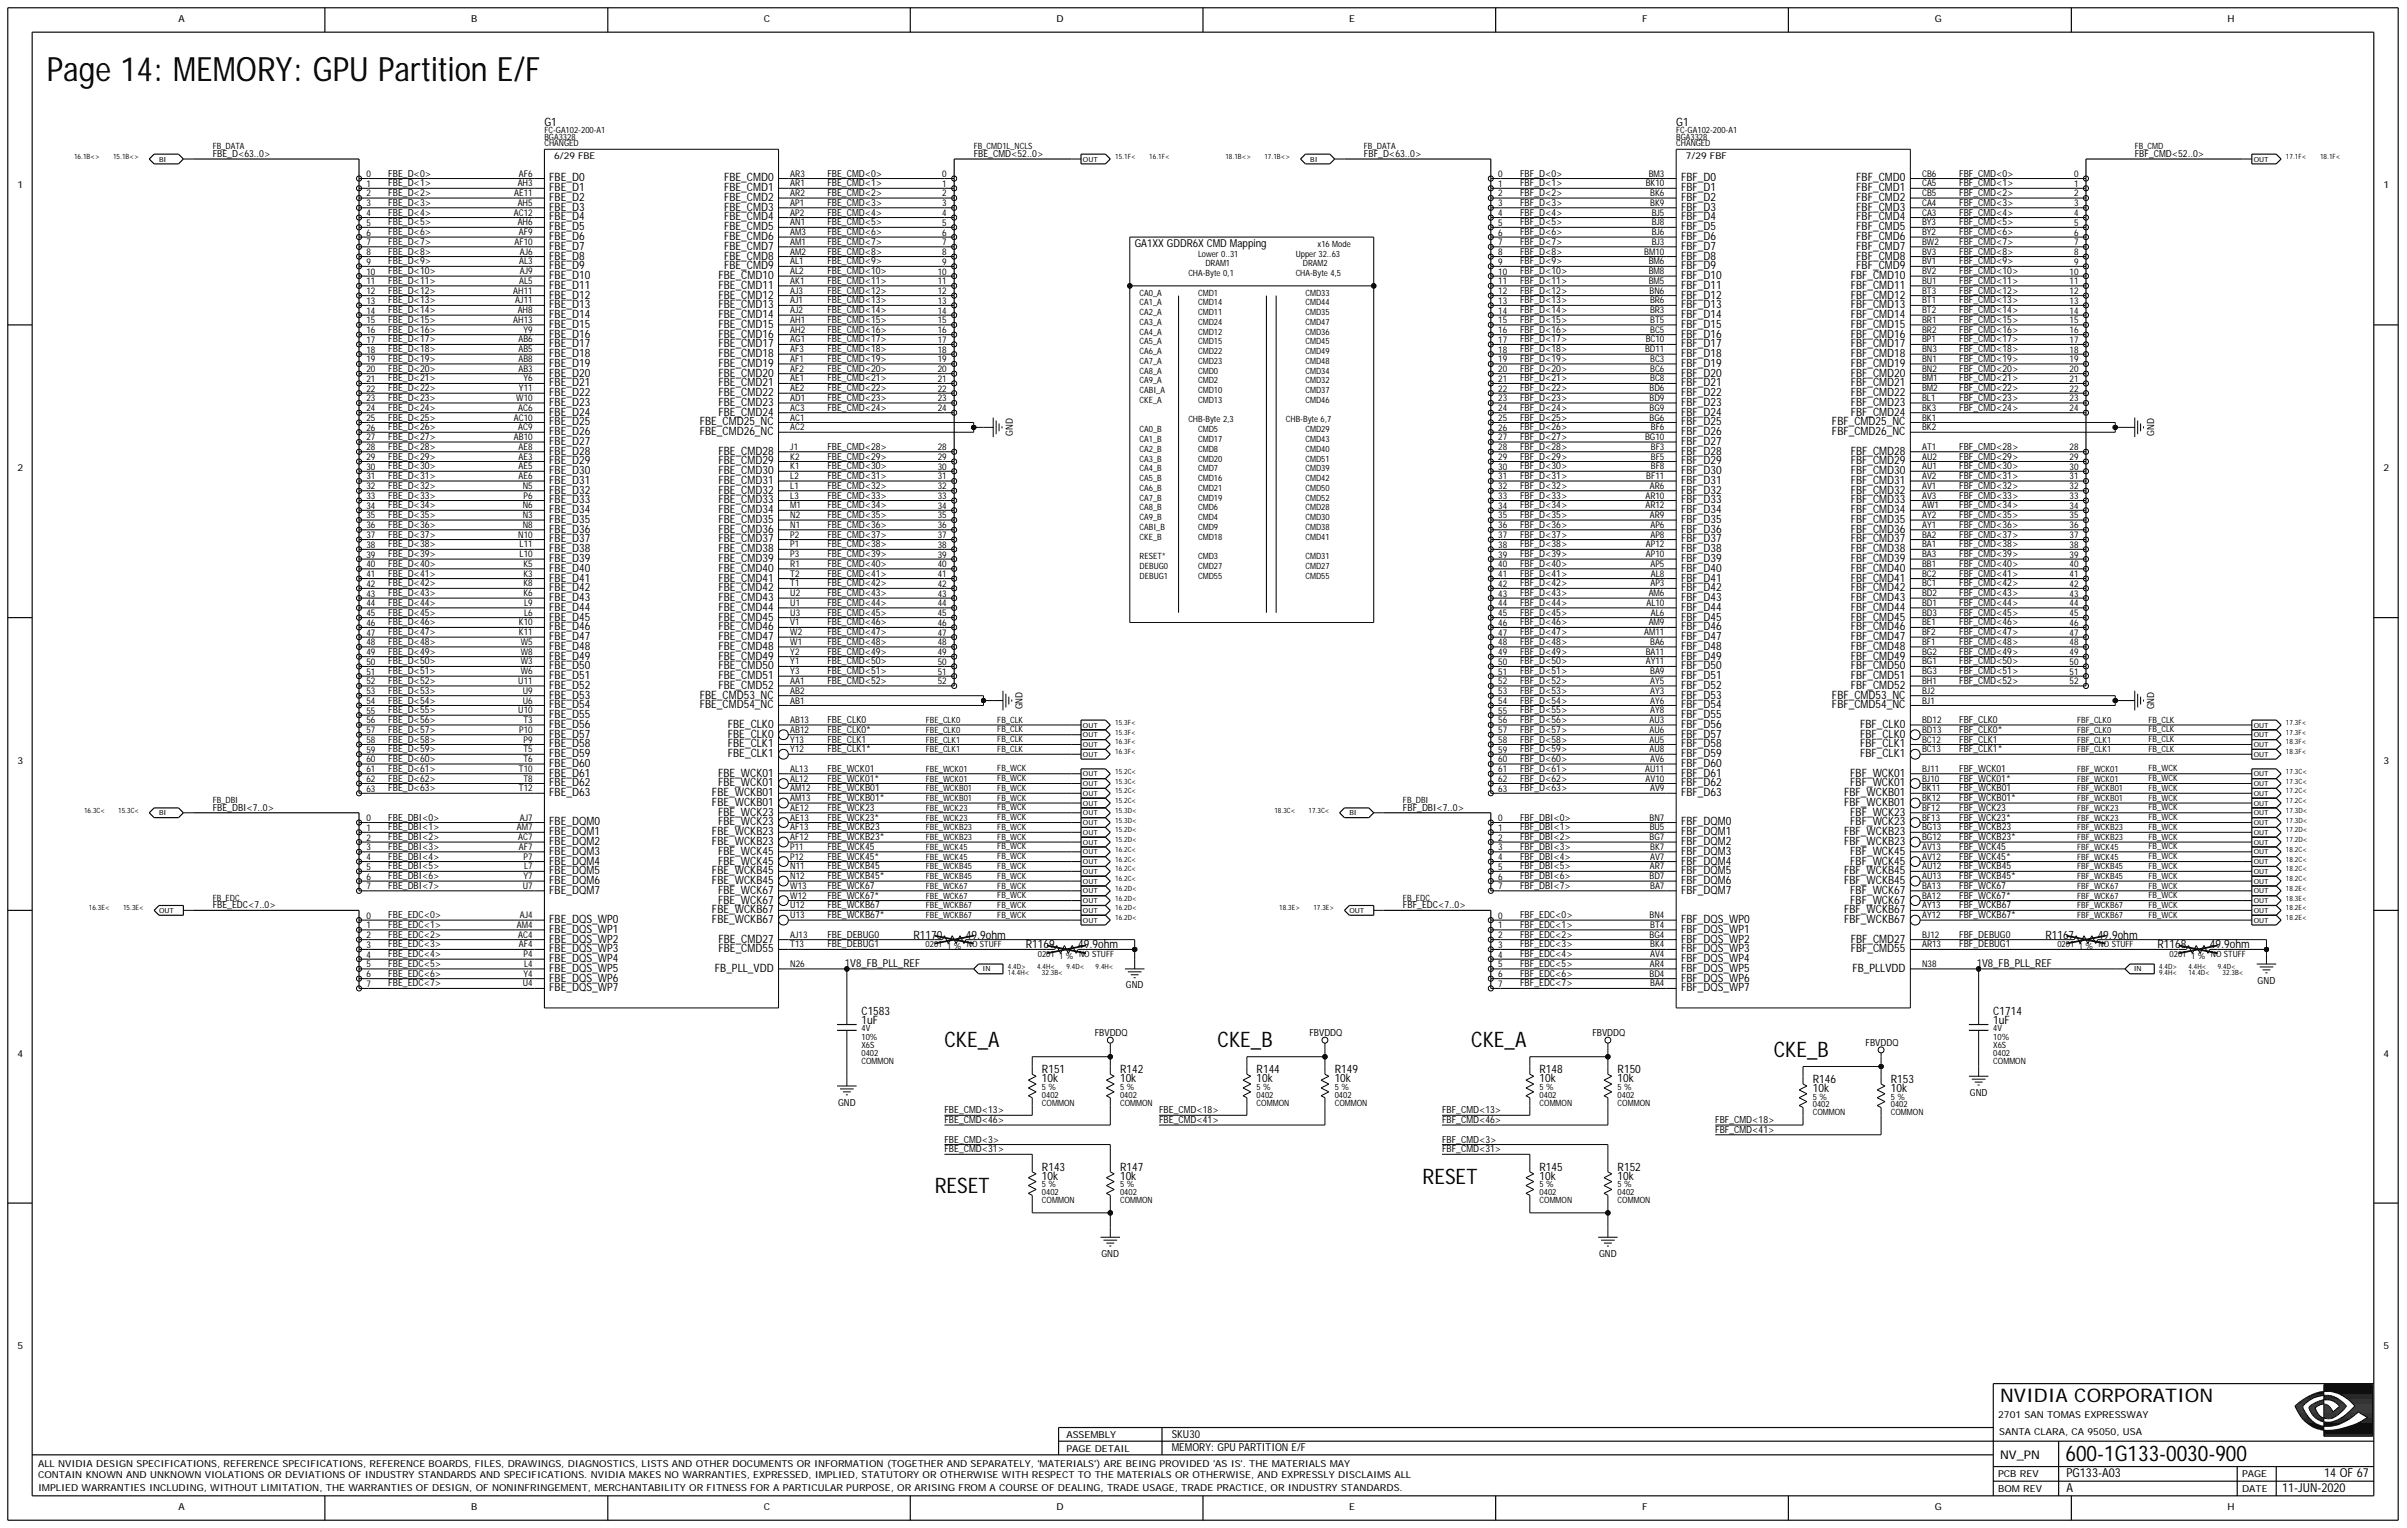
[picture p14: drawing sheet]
<svg xmlns="http://www.w3.org/2000/svg" width="422mm" height="268mm" viewBox="0 0 422 268" stroke-linecap="round" stroke-linejoin="round" font-family="sans-serif">
<defs><g id="words">
<text font-size="5.9" x="8.2" y="14.2">Page 14: MEMORY: GPU Partition E/F</text>
<text font-size="3.8" x="362.1" y="256.1">600-1G133-0030-900</text>
<g font-size="3.7">
<text x="165.6" y="183.5">CKE_A</text>
<text x="213.5" y="183.5">CKE_B</text>
<text x="258" y="183.5">CKE_A</text>
<text x="311" y="185.3">CKE_B</text>
<text x="163.9" y="209.2">RESET</text>
<text x="249.4" y="207.5">RESET</text>
</g>
<text font-size="3.3" x="350.7" y="245.8">NVIDIA CORPORATION</text>
<g font-size="2.2">
<text x="362.3" y="261.5">A</text>
<text x="362.3" y="259">PG133-A03</text>
<text x="400.1" y="261.5">11-JUN-2020</text>
<text x="407.5" y="259">14 OF 67</text>
</g>
<text font-size="2.1" x="350.7" y="255.7">NV_PN</text>
<g font-size="2">
<text x="95.4" y="22.1">G1</text>
<text x="293.9" y="22.1">G1</text>
<text x="96.3" y="35.2">FBE_D2</text>
<text x="96.3" y="33.5">FBE_D1</text>
<text x="96.3" y="31.8">FBE_D0</text>
<text x="127" y="35.2">FBE_CMD2</text>
<text x="127" y="33.5">FBE_CMD1</text>
<text x="127" y="31.8">FBE_CMD0</text>
<text x="294.7" y="35.2">FBF_D2</text>
<text x="294.7" y="33.5">FBF_D1</text>
<text x="294.7" y="31.8">FBF_D0</text>
<text x="325.5" y="35.2">FBF_CMD2</text>
<text x="325.5" y="33.5">FBF_CMD1</text>
<text x="325.5" y="31.8">FBF_CMD0</text>
<text x="96.3" y="40.4">FBE_D5</text>
<text x="96.3" y="38.7">FBE_D4</text>
<text x="96.3" y="36.9">FBE_D3</text>
<text x="127" y="40.4">FBE_CMD5</text>
<text x="127" y="38.7">FBE_CMD4</text>
<text x="127" y="36.9">FBE_CMD3</text>
<text x="294.7" y="40.4">FBF_D5</text>
<text x="294.7" y="38.7">FBF_D4</text>
<text x="294.7" y="36.9">FBF_D3</text>
<text x="325.5" y="40.4">FBF_CMD5</text>
<text x="325.5" y="38.7">FBF_CMD4</text>
<text x="325.5" y="36.9">FBF_CMD3</text>
<text x="96.3" y="47.2">FBE_D9</text>
<text x="96.3" y="45.5">FBE_D8</text>
<text x="96.3" y="43.8">FBE_D7</text>
<text x="96.3" y="42.1">FBE_D6</text>
<text x="127" y="47.2">FBE_CMD9</text>
<text x="127" y="45.5">FBE_CMD8</text>
<text x="127" y="43.8">FBE_CMD7</text>
<text x="127" y="42.1">FBE_CMD6</text>
<text x="294.7" y="47.2">FBF_D9</text>
<text x="294.7" y="45.5">FBF_D8</text>
<text x="294.7" y="43.8">FBF_D7</text>
<text x="294.7" y="42.1">FBF_D6</text>
<text x="325.5" y="47.2">FBF_CMD9</text>
<text x="325.5" y="45.5">FBF_CMD8</text>
<text x="325.5" y="43.8">FBF_CMD7</text>
<text x="325.5" y="42.1">FBF_CMD6</text>
<text x="96.3" y="52.3">FBE_D12</text>
<text x="96.3" y="50.6">FBE_D11</text>
<text x="96.3" y="48.9">FBE_D10</text>
<text x="126" y="52.3">FBE_CMD12</text>
<text x="126" y="50.6">FBE_CMD11</text>
<text x="126" y="48.9">FBE_CMD10</text>
<text x="294.7" y="52.3">FBF_D12</text>
<text x="294.7" y="50.6">FBF_D11</text>
<text x="294.7" y="48.9">FBF_D10</text>
<text x="324.5" y="52.3">FBF_CMD12</text>
<text x="324.5" y="50.6">FBF_CMD11</text>
<text x="324.5" y="48.9">FBF_CMD10</text>
<text x="96.3" y="59.2">FBE_D16</text>
<text x="96.3" y="57.5">FBE_D15</text>
<text x="96.3" y="55.8">FBE_D14</text>
<text x="96.3" y="54">FBE_D13</text>
<text x="126" y="59.2">FBE_CMD16</text>
<text x="126" y="57.5">FBE_CMD15</text>
<text x="126" y="55.8">FBE_CMD14</text>
<text x="126" y="54">FBE_CMD13</text>
<text x="294.7" y="59.2">FBF_D16</text>
<text x="294.7" y="57.5">FBF_D15</text>
<text x="294.7" y="55.8">FBF_D14</text>
<text x="294.7" y="54">FBF_D13</text>
<text x="324.5" y="59.2">FBF_CMD16</text>
<text x="324.5" y="57.5">FBF_CMD15</text>
<text x="324.5" y="55.8">FBF_CMD14</text>
<text x="324.5" y="54">FBF_CMD13</text>
<text x="96.3" y="64.3">FBE_D19</text>
<text x="96.3" y="62.6">FBE_D18</text>
<text x="96.3" y="60.9">FBE_D17</text>
<text x="126" y="64.3">FBE_CMD19</text>
<text x="126" y="62.6">FBE_CMD18</text>
<text x="126" y="60.9">FBE_CMD17</text>
<text x="294.7" y="64.3">FBF_D19</text>
<text x="294.7" y="62.6">FBF_D18</text>
<text x="294.7" y="60.9">FBF_D17</text>
<text x="324.5" y="64.3">FBF_CMD19</text>
<text x="324.5" y="62.6">FBF_CMD18</text>
<text x="324.5" y="60.9">FBF_CMD17</text>
<text x="96.3" y="71.2">FBE_D23</text>
<text x="96.3" y="69.4">FBE_D22</text>
<text x="96.3" y="67.7">FBE_D21</text>
<text x="96.3" y="66">FBE_D20</text>
<text x="126" y="71.2">FBE_CMD23</text>
<text x="126" y="69.4">FBE_CMD22</text>
<text x="126" y="67.7">FBE_CMD21</text>
<text x="126" y="66">FBE_CMD20</text>
<text x="294.7" y="71.2">FBF_D23</text>
<text x="294.7" y="69.4">FBF_D22</text>
<text x="294.7" y="67.7">FBF_D21</text>
<text x="294.7" y="66">FBF_D20</text>
<text x="324.5" y="71.2">FBF_CMD23</text>
<text x="324.5" y="69.4">FBF_CMD22</text>
<text x="324.5" y="67.7">FBF_CMD21</text>
<text x="324.5" y="66">FBF_CMD20</text>
<text x="96.3" y="78">FBE_D27</text>
<text x="96.3" y="76.3">FBE_D26</text>
<text x="96.3" y="74.6">FBE_D25</text>
<text x="96.3" y="72.9">FBE_D24</text>
<text x="122.7" y="76.3">FBE_CMD26_NC</text>
<text x="122.7" y="74.6">FBE_CMD25_NC</text>
<text x="126" y="72.9">FBE_CMD24</text>
<text x="294.7" y="78">FBF_D27</text>
<text x="294.7" y="76.3">FBF_D26</text>
<text x="294.7" y="74.6">FBF_D25</text>
<text x="294.7" y="72.9">FBF_D24</text>
<text x="321.2" y="76.3">FBF_CMD26_NC</text>
<text x="321.2" y="74.6">FBF_CMD25_NC</text>
<text x="324.5" y="72.9">FBF_CMD24</text>
<text x="96.3" y="83.1">FBE_D30</text>
<text x="96.3" y="81.4">FBE_D29</text>
<text x="96.3" y="79.7">FBE_D28</text>
<text x="126" y="83.1">FBE_CMD30</text>
<text x="126" y="81.4">FBE_CMD29</text>
<text x="126" y="79.7">FBE_CMD28</text>
<text x="294.7" y="83.1">FBF_D30</text>
<text x="294.7" y="81.4">FBF_D29</text>
<text x="294.7" y="79.7">FBF_D28</text>
<text x="324.5" y="83.1">FBF_CMD30</text>
<text x="324.5" y="81.4">FBF_CMD29</text>
<text x="324.5" y="79.7">FBF_CMD28</text>
<text x="96.3" y="90">FBE_D34</text>
<text x="96.3" y="88.3">FBE_D33</text>
<text x="96.3" y="86.6">FBE_D32</text>
<text x="96.3" y="84.8">FBE_D31</text>
<text x="126" y="90">FBE_CMD34</text>
<text x="126" y="88.3">FBE_CMD33</text>
<text x="126" y="86.6">FBE_CMD32</text>
<text x="126" y="84.8">FBE_CMD31</text>
<text x="294.7" y="90">FBF_D34</text>
<text x="294.7" y="88.3">FBF_D33</text>
<text x="294.7" y="86.6">FBF_D32</text>
<text x="294.7" y="84.8">FBF_D31</text>
<text x="324.5" y="90">FBF_CMD34</text>
<text x="324.5" y="88.3">FBF_CMD33</text>
<text x="324.5" y="86.6">FBF_CMD32</text>
<text x="324.5" y="84.8">FBF_CMD31</text>
<text x="96.3" y="95.1">FBE_D37</text>
<text x="96.3" y="93.4">FBE_D36</text>
<text x="96.3" y="91.7">FBE_D35</text>
<text x="126" y="95.1">FBE_CMD37</text>
<text x="126" y="93.4">FBE_CMD36</text>
<text x="126" y="91.7">FBE_CMD35</text>
<text x="294.7" y="95.1">FBF_D37</text>
<text x="294.7" y="93.4">FBF_D36</text>
<text x="294.7" y="91.7">FBF_D35</text>
<text x="324.5" y="95.1">FBF_CMD37</text>
<text x="324.5" y="93.4">FBF_CMD36</text>
<text x="324.5" y="91.7">FBF_CMD35</text>
<text x="96.3" y="101.9">FBE_D41</text>
<text x="96.3" y="100.2">FBE_D40</text>
<text x="96.3" y="98.5">FBE_D39</text>
<text x="96.3" y="96.8">FBE_D38</text>
<text x="126" y="101.9">FBE_CMD41</text>
<text x="126" y="100.2">FBE_CMD40</text>
<text x="126" y="98.5">FBE_CMD39</text>
<text x="126" y="96.8">FBE_CMD38</text>
<text x="294.7" y="101.9">FBF_D41</text>
<text x="294.7" y="100.2">FBF_D40</text>
<text x="294.7" y="98.5">FBF_D39</text>
<text x="294.7" y="96.8">FBF_D38</text>
<text x="324.5" y="101.9">FBF_CMD41</text>
<text x="324.5" y="100.2">FBF_CMD40</text>
<text x="324.5" y="98.5">FBF_CMD39</text>
<text x="324.5" y="96.8">FBF_CMD38</text>
<text x="96.3" y="107.1">FBE_D44</text>
<text x="96.3" y="105.4">FBE_D43</text>
<text x="96.3" y="103.7">FBE_D42</text>
<text x="126" y="107.1">FBE_CMD44</text>
<text x="126" y="105.4">FBE_CMD43</text>
<text x="126" y="103.7">FBE_CMD42</text>
<text x="294.7" y="107.1">FBF_D44</text>
<text x="294.7" y="105.4">FBF_D43</text>
<text x="294.7" y="103.7">FBF_D42</text>
<text x="324.5" y="107.1">FBF_CMD44</text>
<text x="324.5" y="105.4">FBF_CMD43</text>
<text x="324.5" y="103.7">FBF_CMD42</text>
<text x="96.3" y="113.9">FBE_D48</text>
<text x="96.3" y="112.2">FBE_D47</text>
<text x="96.3" y="110.5">FBE_D46</text>
<text x="96.3" y="108.8">FBE_D45</text>
<text x="126" y="113.9">FBE_CMD48</text>
<text x="126" y="112.2">FBE_CMD47</text>
<text x="126" y="110.5">FBE_CMD46</text>
<text x="126" y="108.8">FBE_CMD45</text>
<text x="294.7" y="113.9">FBF_D48</text>
<text x="294.7" y="112.2">FBF_D47</text>
<text x="294.7" y="110.5">FBF_D46</text>
<text x="294.7" y="108.8">FBF_D45</text>
<text x="324.5" y="113.9">FBF_CMD48</text>
<text x="324.5" y="112.2">FBF_CMD47</text>
<text x="324.5" y="110.5">FBF_CMD46</text>
<text x="324.5" y="108.8">FBF_CMD45</text>
<text x="96.3" y="119.1">FBE_D51</text>
<text x="96.3" y="117.3">FBE_D50</text>
<text x="96.3" y="115.6">FBE_D49</text>
<text x="126" y="119.1">FBE_CMD51</text>
<text x="126" y="117.3">FBE_CMD50</text>
<text x="126" y="115.6">FBE_CMD49</text>
<text x="294.7" y="119.1">FBF_D51</text>
<text x="294.7" y="117.3">FBF_D50</text>
<text x="294.7" y="115.6">FBF_D49</text>
<text x="324.5" y="119.1">FBF_CMD51</text>
<text x="324.5" y="117.3">FBF_CMD50</text>
<text x="324.5" y="115.6">FBF_CMD49</text>
<text x="96.3" y="125.9">FBE_D55</text>
<text x="96.3" y="124.2">FBE_D54</text>
<text x="96.3" y="122.5">FBE_D53</text>
<text x="96.3" y="120.8">FBE_D52</text>
<text x="122.7" y="124.2">FBE_CMD54_NC</text>
<text x="122.7" y="122.5">FBE_CMD53_NC</text>
<text x="126" y="120.8">FBE_CMD52</text>
<text x="294.7" y="125.9">FBF_D55</text>
<text x="294.7" y="124.2">FBF_D54</text>
<text x="294.7" y="122.5">FBF_D53</text>
<text x="294.7" y="120.8">FBF_D52</text>
<text x="321.2" y="124.2">FBF_CMD54_NC</text>
<text x="321.2" y="122.5">FBF_CMD53_NC</text>
<text x="324.5" y="120.8">FBF_CMD52</text>
<text x="96.3" y="131">FBE_D58</text>
<text x="96.3" y="129.3">FBE_D57</text>
<text x="96.3" y="127.6">FBE_D56</text>
<text x="127.6" y="131">FBE_CLK1</text>
<text x="127.6" y="129.3">FBE_CLK0</text>
<text x="127.6" y="127.6">FBE_CLK0</text>
<text x="294.7" y="131">FBF_D58</text>
<text x="294.7" y="129.3">FBF_D57</text>
<text x="294.7" y="127.6">FBF_D56</text>
<text x="326.1" y="131">FBF_CLK1</text>
<text x="326.1" y="129.3">FBF_CLK0</text>
<text x="326.1" y="127.6">FBF_CLK0</text>
<text x="96.3" y="137.9">FBE_D62</text>
<text x="96.3" y="136.2">FBE_D61</text>
<text x="96.3" y="134.4">FBE_D60</text>
<text x="96.3" y="132.7">FBE_D59</text>
<text x="125.9" y="137.9">FBE_WCK01</text>
<text x="125.9" y="136.2">FBE_WCK01</text>
<text x="127.6" y="132.7">FBE_CLK1</text>
<text x="294.7" y="137.9">FBF_D62</text>
<text x="294.7" y="136.2">FBF_D61</text>
<text x="294.7" y="134.4">FBF_D60</text>
<text x="294.7" y="132.7">FBF_D59</text>
<text x="324.4" y="137.9">FBF_WCK01</text>
<text x="324.4" y="136.2">FBF_WCK01</text>
<text x="326.1" y="132.7">FBF_CLK1</text>
<text x="96.3" y="139.6">FBE_D63</text>
<text x="124.8" y="141.3">FBE_WCKB01</text>
<text x="124.8" y="139.6">FBE_WCKB01</text>
<text x="125.9" y="143">FBE_WCK23</text>
<text x="294.7" y="139.6">FBF_D63</text>
<text x="323.3" y="141.3">FBF_WCKB01</text>
<text x="323.3" y="139.6">FBF_WCKB01</text>
<text x="324.4" y="143">FBF_WCK23</text>
<text x="96.3" y="149.8">FBE_DQM3</text>
<text x="96.3" y="148.1">FBE_DQM2</text>
<text x="96.3" y="146.4">FBE_DQM1</text>
<text x="96.3" y="144.7">FBE_DQM0</text>
<text x="124.8" y="148.1">FBE_WCKB23</text>
<text x="124.8" y="146.4">FBE_WCKB23</text>
<text x="125.9" y="149.8">FBE_WCK45</text>
<text x="125.9" y="144.7">FBE_WCK23</text>
<text x="294.7" y="149.8">FBF_DQM3</text>
<text x="294.7" y="148.1">FBF_DQM2</text>
<text x="294.7" y="146.4">FBF_DQM1</text>
<text x="294.7" y="144.7">FBF_DQM0</text>
<text x="323.3" y="148.1">FBF_WCKB23</text>
<text x="323.3" y="146.4">FBF_WCKB23</text>
<text x="324.4" y="149.8">FBF_WCK45</text>
<text x="324.4" y="144.7">FBF_WCK23</text>
<text x="96.3" y="155">FBE_DQM6</text>
<text x="96.3" y="153.3">FBE_DQM5</text>
<text x="96.3" y="151.6">FBE_DQM4</text>
<text x="124.8" y="155">FBE_WCKB45</text>
<text x="124.8" y="153.3">FBE_WCKB45</text>
<text x="125.9" y="151.6">FBE_WCK45</text>
<text x="294.7" y="155">FBF_DQM6</text>
<text x="294.7" y="153.3">FBF_DQM5</text>
<text x="294.7" y="151.6">FBF_DQM4</text>
<text x="323.3" y="155">FBF_WCKB45</text>
<text x="323.3" y="153.3">FBF_WCKB45</text>
<text x="324.4" y="151.6">FBF_WCK45</text>
<text x="96.3" y="161.8">FBE_DQS_WP0</text>
<text x="96.3" y="156.7">FBE_DQM7</text>
<text x="124.8" y="161.8">FBE_WCKB67</text>
<text x="124.8" y="160.1">FBE_WCKB67</text>
<text x="125.9" y="158.4">FBE_WCK67</text>
<text x="125.9" y="156.7">FBE_WCK67</text>
<text x="294.7" y="161.8">FBF_DQS_WP0</text>
<text x="294.7" y="156.7">FBF_DQM7</text>
<text x="323.3" y="161.8">FBF_WCKB67</text>
<text x="323.3" y="160.1">FBF_WCKB67</text>
<text x="324.4" y="158.4">FBF_WCK67</text>
<text x="324.4" y="156.7">FBF_WCK67</text>
<text x="96.3" y="167">FBE_DQS_WP3</text>
<text x="96.3" y="165.2">FBE_DQS_WP2</text>
<text x="96.3" y="163.5">FBE_DQS_WP1</text>
<text x="126" y="167">FBE_CMD55</text>
<text x="126" y="165.2">FBE_CMD27</text>
<text x="160.2" y="164.6">R1170</text>
<text x="169.3" y="164.6">49.9ohm</text>
<text x="179.8" y="166.3">R1169</text>
<text x="189" y="166.3">49.9ohm</text>
<text x="294.7" y="167">FBF_DQS_WP3</text>
<text x="294.7" y="165.2">FBF_DQS_WP2</text>
<text x="294.7" y="163.5">FBF_DQS_WP1</text>
<text x="324.5" y="167">FBF_CMD55</text>
<text x="324.5" y="165.2">FBF_CMD27</text>
<text x="358.6" y="164.6">R1167</text>
<text x="367.8" y="164.6">49.9ohm</text>
<text x="378.3" y="166.3">R1168</text>
<text x="387.4" y="166.3">49.9ohm</text>
<text x="96.3" y="173.8">FBE_DQS_WP7</text>
<text x="96.3" y="172.1">FBE_DQS_WP6</text>
<text x="96.3" y="170.4">FBE_DQS_WP5</text>
<text x="96.3" y="168.7">FBE_DQS_WP4</text>
<text x="125.3" y="170.4">FB_PLL_VDD</text>
<text x="294.7" y="173.8">FBF_DQS_WP7</text>
<text x="294.7" y="172.1">FBF_DQS_WP6</text>
<text x="294.7" y="170.4">FBF_DQS_WP5</text>
<text x="294.7" y="168.7">FBF_DQS_WP4</text>
<text x="324.8" y="170.4">FB_PLLVDD</text>
<text x="151" y="179.4">1uF</text>
<text x="151" y="177.9">C1583</text>
<text x="349.5" y="179.4">1uF</text>
<text x="349.5" y="177.9">C1714</text>
<text x="182.7" y="189.7">10k</text>
<text x="182.7" y="188.2">R151</text>
<text x="196.4" y="189.7">10k</text>
<text x="196.4" y="188.2">R142</text>
<text x="220.3" y="189.7">10k</text>
<text x="220.3" y="188.2">R144</text>
<text x="234" y="189.7">10k</text>
<text x="234" y="188.2">R149</text>
<text x="269.9" y="189.7">10k</text>
<text x="269.9" y="188.2">R148</text>
<text x="283.6" y="189.7">10k</text>
<text x="283.6" y="188.2">R150</text>
<text x="317.8" y="189.9">R146</text>
<text x="317.8" y="191.4">10k</text>
<text x="331.5" y="189.9">R153</text>
<text x="331.5" y="191.4">10k</text>
<text x="182.7" y="206.8">10k</text>
<text x="182.7" y="205.3">R143</text>
<text x="196.4" y="206.8">10k</text>
<text x="196.4" y="205.3">R147</text>
<text x="269.9" y="206.8">10k</text>
<text x="269.9" y="205.3">R145</text>
<text x="283.6" y="206.8">10k</text>
<text x="283.6" y="205.3">R152</text>
</g>
<g font-size="1.9">
<text x="198.9" y="43.3">GA1XX GDDR6X CMD Mapping</text>
<text x="148.1" y="169.5">1V8_FB_PLL_REF</text>
<text x="346.6" y="169.5">1V8_FB_PLL_REF</text>
<text x="205.4" y="252.1">SKU30</text>
<text x="205.4" y="254.4">MEMORY: GPU PARTITION E/F</text>
</g>
<g font-size="1.7">
<text x="31.3" y="3.9">A</text>
<text x="82.6" y="3.9">B</text>
<text x="133.9" y="3.9">C</text>
<text x="185.3" y="3.9">D</text>
<text x="236.6" y="3.9">E</text>
<text x="287.9" y="3.9">F</text>
<text x="339.2" y="3.9">G</text>
<text x="390.5" y="3.9">H</text>
<text x="37.3" y="27.5">FBE_D&lt;63..0&gt;</text>
<text x="170.7" y="27.5">FBE_CMD&lt;52..0&gt;</text>
<text x="239.1" y="27.5">FBF_D&lt;63..0&gt;</text>
<text x="374.3" y="27.5">FBF_CMD&lt;52..0&gt;</text>
<text x="3.1" y="33">1</text>
<text x="68.1" y="34.4">FBE_D&lt;2&gt;</text>
<text x="68.1" y="32.7">FBE_D&lt;1&gt;</text>
<text x="68.1" y="31">FBE_D&lt;0&gt;</text>
<text x="145.1" y="34.4">FBE_CMD&lt;2&gt;</text>
<text x="145.1" y="32.7">FBE_CMD&lt;1&gt;</text>
<text x="145.1" y="31">FBE_CMD&lt;0&gt;</text>
<text x="266.5" y="34.4">FBF_D&lt;2&gt;</text>
<text x="266.5" y="32.7">FBF_D&lt;1&gt;</text>
<text x="266.5" y="31">FBF_D&lt;0&gt;</text>
<text x="343.5" y="34.4">FBF_CMD&lt;2&gt;</text>
<text x="343.5" y="32.7">FBF_CMD&lt;1&gt;</text>
<text x="343.5" y="31">FBF_CMD&lt;0&gt;</text>
<text x="417.9" y="33">1</text>
<text x="68.1" y="41.2">FBE_D&lt;6&gt;</text>
<text x="68.1" y="39.5">FBE_D&lt;5&gt;</text>
<text x="68.1" y="37.8">FBE_D&lt;4&gt;</text>
<text x="68.1" y="36.1">FBE_D&lt;3&gt;</text>
<text x="145.1" y="41.2">FBE_CMD&lt;6&gt;</text>
<text x="145.1" y="39.5">FBE_CMD&lt;5&gt;</text>
<text x="145.1" y="37.8">FBE_CMD&lt;4&gt;</text>
<text x="145.1" y="36.1">FBE_CMD&lt;3&gt;</text>
<text x="266.5" y="41.2">FBF_D&lt;6&gt;</text>
<text x="266.5" y="39.5">FBF_D&lt;5&gt;</text>
<text x="266.5" y="37.8">FBF_D&lt;4&gt;</text>
<text x="266.5" y="36.1">FBF_D&lt;3&gt;</text>
<text x="343.5" y="41.2">FBF_CMD&lt;6&gt;</text>
<text x="343.5" y="39.5">FBF_CMD&lt;5&gt;</text>
<text x="343.5" y="37.8">FBF_CMD&lt;4&gt;</text>
<text x="343.5" y="36.1">FBF_CMD&lt;3&gt;</text>
<text x="68.1" y="46.4">FBE_D&lt;9&gt;</text>
<text x="68.1" y="44.6">FBE_D&lt;8&gt;</text>
<text x="68.1" y="42.9">FBE_D&lt;7&gt;</text>
<text x="145.1" y="46.4">FBE_CMD&lt;9&gt;</text>
<text x="145.1" y="44.6">FBE_CMD&lt;8&gt;</text>
<text x="145.1" y="42.9">FBE_CMD&lt;7&gt;</text>
<text x="266.5" y="46.4">FBF_D&lt;9&gt;</text>
<text x="266.5" y="44.6">FBF_D&lt;8&gt;</text>
<text x="266.5" y="42.9">FBF_D&lt;7&gt;</text>
<text x="343.5" y="46.4">FBF_CMD&lt;9&gt;</text>
<text x="343.5" y="44.6">FBF_CMD&lt;8&gt;</text>
<text x="343.5" y="42.9">FBF_CMD&lt;7&gt;</text>
<text x="68.1" y="53.2">FBE_D&lt;13&gt;</text>
<text x="68.1" y="51.5">FBE_D&lt;12&gt;</text>
<text x="68.1" y="49.8">FBE_D&lt;11&gt;</text>
<text x="68.1" y="48.1">FBE_D&lt;10&gt;</text>
<text x="145.1" y="53.2">FBE_CMD&lt;13&gt;</text>
<text x="145.1" y="51.5">FBE_CMD&lt;12&gt;</text>
<text x="145.1" y="49.8">FBE_CMD&lt;11&gt;</text>
<text x="145.1" y="48.1">FBE_CMD&lt;10&gt;</text>
<text x="266.5" y="53.2">FBF_D&lt;13&gt;</text>
<text x="266.5" y="51.5">FBF_D&lt;12&gt;</text>
<text x="266.5" y="49.8">FBF_D&lt;11&gt;</text>
<text x="266.5" y="48.1">FBF_D&lt;10&gt;</text>
<text x="343.5" y="53.2">FBF_CMD&lt;13&gt;</text>
<text x="343.5" y="51.5">FBF_CMD&lt;12&gt;</text>
<text x="343.5" y="49.8">FBF_CMD&lt;11&gt;</text>
<text x="343.5" y="48.1">FBF_CMD&lt;10&gt;</text>
<text x="68.1" y="58.3">FBE_D&lt;16&gt;</text>
<text x="68.1" y="56.6">FBE_D&lt;15&gt;</text>
<text x="68.1" y="54.9">FBE_D&lt;14&gt;</text>
<text x="145.1" y="58.3">FBE_CMD&lt;16&gt;</text>
<text x="145.1" y="56.6">FBE_CMD&lt;15&gt;</text>
<text x="145.1" y="54.9">FBE_CMD&lt;14&gt;</text>
<text x="266.5" y="58.3">FBF_D&lt;16&gt;</text>
<text x="266.5" y="56.6">FBF_D&lt;15&gt;</text>
<text x="266.5" y="54.9">FBF_D&lt;14&gt;</text>
<text x="343.5" y="58.3">FBF_CMD&lt;16&gt;</text>
<text x="343.5" y="56.6">FBF_CMD&lt;15&gt;</text>
<text x="343.5" y="54.9">FBF_CMD&lt;14&gt;</text>
<text x="68.1" y="65.2">FBE_D&lt;20&gt;</text>
<text x="68.1" y="63.5">FBE_D&lt;19&gt;</text>
<text x="68.1" y="61.7">FBE_D&lt;18&gt;</text>
<text x="68.1" y="60">FBE_D&lt;17&gt;</text>
<text x="145.1" y="65.2">FBE_CMD&lt;20&gt;</text>
<text x="145.1" y="63.5">FBE_CMD&lt;19&gt;</text>
<text x="145.1" y="61.7">FBE_CMD&lt;18&gt;</text>
<text x="145.1" y="60">FBE_CMD&lt;17&gt;</text>
<text x="266.5" y="65.2">FBF_D&lt;20&gt;</text>
<text x="266.5" y="63.5">FBF_D&lt;19&gt;</text>
<text x="266.5" y="61.7">FBF_D&lt;18&gt;</text>
<text x="266.5" y="60">FBF_D&lt;17&gt;</text>
<text x="343.5" y="65.2">FBF_CMD&lt;20&gt;</text>
<text x="343.5" y="63.5">FBF_CMD&lt;19&gt;</text>
<text x="343.5" y="61.7">FBF_CMD&lt;18&gt;</text>
<text x="343.5" y="60">FBF_CMD&lt;17&gt;</text>
<text x="68.1" y="70.3">FBE_D&lt;23&gt;</text>
<text x="68.1" y="68.6">FBE_D&lt;22&gt;</text>
<text x="68.1" y="66.9">FBE_D&lt;21&gt;</text>
<text x="145.1" y="70.3">FBE_CMD&lt;23&gt;</text>
<text x="145.1" y="68.6">FBE_CMD&lt;22&gt;</text>
<text x="145.1" y="66.9">FBE_CMD&lt;21&gt;</text>
<text x="266.5" y="70.3">FBF_D&lt;23&gt;</text>
<text x="266.5" y="68.6">FBF_D&lt;22&gt;</text>
<text x="266.5" y="66.9">FBF_D&lt;21&gt;</text>
<text x="343.5" y="70.3">FBF_CMD&lt;23&gt;</text>
<text x="343.5" y="68.6">FBF_CMD&lt;22&gt;</text>
<text x="343.5" y="66.9">FBF_CMD&lt;21&gt;</text>
<text x="68.1" y="77.1">FBE_D&lt;27&gt;</text>
<text x="68.1" y="75.4">FBE_D&lt;26&gt;</text>
<text x="68.1" y="73.7">FBE_D&lt;25&gt;</text>
<text x="68.1" y="72">FBE_D&lt;24&gt;</text>
<text x="145.1" y="72">FBE_CMD&lt;24&gt;</text>
<text x="177.6" y="76.5" transform="rotate(-90 177.6 76.5)">GND</text>
<text x="266.5" y="77.1">FBF_D&lt;27&gt;</text>
<text x="266.5" y="75.4">FBF_D&lt;26&gt;</text>
<text x="266.5" y="73.7">FBF_D&lt;25&gt;</text>
<text x="266.5" y="72">FBF_D&lt;24&gt;</text>
<text x="343.5" y="72">FBF_CMD&lt;24&gt;</text>
<text x="377.7" y="76.5" transform="rotate(-90 377.7 76.5)">GND</text>
<text x="3.1" y="82.6">2</text>
<text x="68.1" y="84">FBE_D&lt;31&gt;</text>
<text x="68.1" y="82.3">FBE_D&lt;30&gt;</text>
<text x="68.1" y="80.6">FBE_D&lt;29&gt;</text>
<text x="68.1" y="78.9">FBE_D&lt;28&gt;</text>
<text x="145.1" y="84">FBE_CMD&lt;31&gt;</text>
<text x="145.1" y="82.3">FBE_CMD&lt;30&gt;</text>
<text x="145.1" y="80.6">FBE_CMD&lt;29&gt;</text>
<text x="145.1" y="78.9">FBE_CMD&lt;28&gt;</text>
<text x="266.5" y="84">FBF_D&lt;31&gt;</text>
<text x="266.5" y="82.3">FBF_D&lt;30&gt;</text>
<text x="266.5" y="80.6">FBF_D&lt;29&gt;</text>
<text x="266.5" y="78.9">FBF_D&lt;28&gt;</text>
<text x="343.5" y="84">FBF_CMD&lt;31&gt;</text>
<text x="343.5" y="82.3">FBF_CMD&lt;30&gt;</text>
<text x="343.5" y="80.6">FBF_CMD&lt;29&gt;</text>
<text x="343.5" y="78.9">FBF_CMD&lt;28&gt;</text>
<text x="417.9" y="82.6">2</text>
<text x="68.1" y="89.1">FBE_D&lt;34&gt;</text>
<text x="68.1" y="87.4">FBE_D&lt;33&gt;</text>
<text x="68.1" y="85.7">FBE_D&lt;32&gt;</text>
<text x="145.1" y="89.1">FBE_CMD&lt;34&gt;</text>
<text x="145.1" y="87.4">FBE_CMD&lt;33&gt;</text>
<text x="145.1" y="85.7">FBE_CMD&lt;32&gt;</text>
<text x="266.5" y="89.1">FBF_D&lt;34&gt;</text>
<text x="266.5" y="87.4">FBF_D&lt;33&gt;</text>
<text x="266.5" y="85.7">FBF_D&lt;32&gt;</text>
<text x="343.5" y="89.1">FBF_CMD&lt;34&gt;</text>
<text x="343.5" y="87.4">FBF_CMD&lt;33&gt;</text>
<text x="343.5" y="85.7">FBF_CMD&lt;32&gt;</text>
<text x="68.1" y="96">FBE_D&lt;38&gt;</text>
<text x="68.1" y="94.2">FBE_D&lt;37&gt;</text>
<text x="68.1" y="92.5">FBE_D&lt;36&gt;</text>
<text x="68.1" y="90.8">FBE_D&lt;35&gt;</text>
<text x="145.1" y="96">FBE_CMD&lt;38&gt;</text>
<text x="145.1" y="94.2">FBE_CMD&lt;37&gt;</text>
<text x="145.1" y="92.5">FBE_CMD&lt;36&gt;</text>
<text x="145.1" y="90.8">FBE_CMD&lt;35&gt;</text>
<text x="266.5" y="96">FBF_D&lt;38&gt;</text>
<text x="266.5" y="94.2">FBF_D&lt;37&gt;</text>
<text x="266.5" y="92.5">FBF_D&lt;36&gt;</text>
<text x="266.5" y="90.8">FBF_D&lt;35&gt;</text>
<text x="343.5" y="96">FBF_CMD&lt;38&gt;</text>
<text x="343.5" y="94.2">FBF_CMD&lt;37&gt;</text>
<text x="343.5" y="92.5">FBF_CMD&lt;36&gt;</text>
<text x="343.5" y="90.8">FBF_CMD&lt;35&gt;</text>
<text x="68.1" y="101.1">FBE_D&lt;41&gt;</text>
<text x="68.1" y="99.4">FBE_D&lt;40&gt;</text>
<text x="68.1" y="97.7">FBE_D&lt;39&gt;</text>
<text x="145.1" y="101.1">FBE_CMD&lt;41&gt;</text>
<text x="145.1" y="99.4">FBE_CMD&lt;40&gt;</text>
<text x="145.1" y="97.7">FBE_CMD&lt;39&gt;</text>
<text x="266.5" y="101.1">FBF_D&lt;41&gt;</text>
<text x="266.5" y="99.4">FBF_D&lt;40&gt;</text>
<text x="266.5" y="97.7">FBF_D&lt;39&gt;</text>
<text x="343.5" y="101.1">FBF_CMD&lt;41&gt;</text>
<text x="343.5" y="99.4">FBF_CMD&lt;40&gt;</text>
<text x="343.5" y="97.7">FBF_CMD&lt;39&gt;</text>
<text x="68.1" y="107.9">FBE_D&lt;45&gt;</text>
<text x="68.1" y="106.2">FBE_D&lt;44&gt;</text>
<text x="68.1" y="104.5">FBE_D&lt;43&gt;</text>
<text x="68.1" y="102.8">FBE_D&lt;42&gt;</text>
<text x="145.1" y="107.9">FBE_CMD&lt;45&gt;</text>
<text x="145.1" y="106.2">FBE_CMD&lt;44&gt;</text>
<text x="145.1" y="104.5">FBE_CMD&lt;43&gt;</text>
<text x="145.1" y="102.8">FBE_CMD&lt;42&gt;</text>
<text x="266.5" y="107.9">FBF_D&lt;45&gt;</text>
<text x="266.5" y="106.2">FBF_D&lt;44&gt;</text>
<text x="266.5" y="104.5">FBF_D&lt;43&gt;</text>
<text x="266.5" y="102.8">FBF_D&lt;42&gt;</text>
<text x="343.5" y="107.9">FBF_CMD&lt;45&gt;</text>
<text x="343.5" y="106.2">FBF_CMD&lt;44&gt;</text>
<text x="343.5" y="104.5">FBF_CMD&lt;43&gt;</text>
<text x="343.5" y="102.8">FBF_CMD&lt;42&gt;</text>
<text x="68.1" y="113.1">FBE_D&lt;48&gt;</text>
<text x="68.1" y="111.4">FBE_D&lt;47&gt;</text>
<text x="68.1" y="109.6">FBE_D&lt;46&gt;</text>
<text x="145.1" y="113.1">FBE_CMD&lt;48&gt;</text>
<text x="145.1" y="111.4">FBE_CMD&lt;47&gt;</text>
<text x="145.1" y="109.6">FBE_CMD&lt;46&gt;</text>
<text x="266.5" y="113.1">FBF_D&lt;48&gt;</text>
<text x="266.5" y="111.4">FBF_D&lt;47&gt;</text>
<text x="266.5" y="109.6">FBF_D&lt;46&gt;</text>
<text x="343.5" y="113.1">FBF_CMD&lt;48&gt;</text>
<text x="343.5" y="111.4">FBF_CMD&lt;47&gt;</text>
<text x="343.5" y="109.6">FBF_CMD&lt;46&gt;</text>
<text x="68.1" y="119.9">FBE_D&lt;52&gt;</text>
<text x="68.1" y="118.2">FBE_D&lt;51&gt;</text>
<text x="68.1" y="116.5">FBE_D&lt;50&gt;</text>
<text x="68.1" y="114.8">FBE_D&lt;49&gt;</text>
<text x="145.1" y="119.9">FBE_CMD&lt;52&gt;</text>
<text x="145.1" y="118.2">FBE_CMD&lt;51&gt;</text>
<text x="145.1" y="116.5">FBE_CMD&lt;50&gt;</text>
<text x="145.1" y="114.8">FBE_CMD&lt;49&gt;</text>
<text x="266.5" y="119.9">FBF_D&lt;52&gt;</text>
<text x="266.5" y="118.2">FBF_D&lt;51&gt;</text>
<text x="266.5" y="116.5">FBF_D&lt;50&gt;</text>
<text x="266.5" y="114.8">FBF_D&lt;49&gt;</text>
<text x="343.5" y="119.9">FBF_CMD&lt;52&gt;</text>
<text x="343.5" y="118.2">FBF_CMD&lt;51&gt;</text>
<text x="343.5" y="116.5">FBF_CMD&lt;50&gt;</text>
<text x="343.5" y="114.8">FBF_CMD&lt;49&gt;</text>
<text x="68.1" y="125">FBE_D&lt;55&gt;</text>
<text x="68.1" y="123.3">FBE_D&lt;54&gt;</text>
<text x="68.1" y="121.6">FBE_D&lt;53&gt;</text>
<text x="179.3" y="124.4" transform="rotate(-90 179.3 124.4)">GND</text>
<text x="266.5" y="125">FBF_D&lt;55&gt;</text>
<text x="266.5" y="123.3">FBF_D&lt;54&gt;</text>
<text x="266.5" y="121.6">FBF_D&lt;53&gt;</text>
<text x="377.7" y="124.4" transform="rotate(-90 377.7 124.4)">GND</text>
<text x="68.1" y="131.9">FBE_D&lt;59&gt;</text>
<text x="68.1" y="130.2">FBE_D&lt;58&gt;</text>
<text x="68.1" y="128.5">FBE_D&lt;57&gt;</text>
<text x="68.1" y="126.8">FBE_D&lt;56&gt;</text>
<text x="145.1" y="131.9">FBE_CLK1*</text>
<text x="145.1" y="130.2">FBE_CLK1</text>
<text x="145.1" y="128.5">FBE_CLK0*</text>
<text x="145.1" y="126.8">FBE_CLK0</text>
<text x="266.5" y="131.9">FBF_D&lt;59&gt;</text>
<text x="266.5" y="130.2">FBF_D&lt;58&gt;</text>
<text x="266.5" y="128.5">FBF_D&lt;57&gt;</text>
<text x="266.5" y="126.8">FBF_D&lt;56&gt;</text>
<text x="343.5" y="131.9">FBF_CLK1*</text>
<text x="343.5" y="130.2">FBF_CLK1</text>
<text x="343.5" y="128.5">FBF_CLK0*</text>
<text x="343.5" y="126.8">FBF_CLK0</text>
<text x="3.1" y="133.9">3</text>
<text x="68.1" y="137">FBE_D&lt;62&gt;</text>
<text x="68.1" y="135.3">FBE_D&lt;61&gt;</text>
<text x="68.1" y="133.6">FBE_D&lt;60&gt;</text>
<text x="145.1" y="137">FBE_WCK01*</text>
<text x="145.1" y="135.3">FBE_WCK01</text>
<text x="266.5" y="137">FBF_D&lt;62&gt;</text>
<text x="266.5" y="135.3">FBF_D&lt;61&gt;</text>
<text x="266.5" y="133.6">FBF_D&lt;60&gt;</text>
<text x="343.5" y="137">FBF_WCK01*</text>
<text x="343.5" y="135.3">FBF_WCK01</text>
<text x="417.9" y="133.9">3</text>
<text x="37.3" y="142.1">FBE_DBI&lt;7..0&gt;</text>
<text x="68.1" y="143.9">FBE_DBI&lt;0&gt;</text>
<text x="68.1" y="138.7">FBE_D&lt;63&gt;</text>
<text x="145.1" y="140.4">FBE_WCKB01*</text>
<text x="145.1" y="138.7">FBE_WCKB01</text>
<text x="145.1" y="143.9">FBE_WCK23*</text>
<text x="145.1" y="142.1">FBE_WCK23</text>
<text x="246" y="142.1">FBF_DBI&lt;7..0&gt;</text>
<text x="266.5" y="143.9">FBF_DBI&lt;0&gt;</text>
<text x="266.5" y="138.7">FBF_D&lt;63&gt;</text>
<text x="343.5" y="140.4">FBF_WCKB01*</text>
<text x="343.5" y="138.7">FBF_WCKB01</text>
<text x="343.5" y="143.9">FBF_WCK23*</text>
<text x="343.5" y="142.1">FBF_WCK23</text>
<text x="68.1" y="149">FBE_DBI&lt;3&gt;</text>
<text x="68.1" y="147.3">FBE_DBI&lt;2&gt;</text>
<text x="68.1" y="145.6">FBE_DBI&lt;1&gt;</text>
<text x="145.1" y="147.3">FBE_WCKB23*</text>
<text x="145.1" y="145.6">FBE_WCKB23</text>
<text x="145.1" y="149">FBE_WCK45</text>
<text x="266.5" y="149">FBF_DBI&lt;3&gt;</text>
<text x="266.5" y="147.3">FBF_DBI&lt;2&gt;</text>
<text x="266.5" y="145.6">FBF_DBI&lt;1&gt;</text>
<text x="343.5" y="147.3">FBF_WCKB23*</text>
<text x="343.5" y="145.6">FBF_WCKB23</text>
<text x="343.5" y="149">FBF_WCK45</text>
<text x="68.1" y="155.8">FBE_DBI&lt;7&gt;</text>
<text x="68.1" y="154.1">FBE_DBI&lt;6&gt;</text>
<text x="68.1" y="152.4">FBE_DBI&lt;5&gt;</text>
<text x="68.1" y="150.7">FBE_DBI&lt;4&gt;</text>
<text x="145.1" y="154.1">FBE_WCKB45*</text>
<text x="145.1" y="152.4">FBE_WCKB45</text>
<text x="145.1" y="155.8">FBE_WCK67</text>
<text x="145.1" y="150.7">FBE_WCK45*</text>
<text x="266.5" y="154.1">FBF_DBI&lt;6&gt;</text>
<text x="266.5" y="155.8">FBF_DBI&lt;7&gt;</text>
<text x="266.5" y="152.4">FBF_DBI&lt;5&gt;</text>
<text x="266.5" y="150.7">FBF_DBI&lt;4&gt;</text>
<text x="343.5" y="154.1">FBF_WCKB45*</text>
<text x="343.5" y="152.4">FBF_WCKB45</text>
<text x="343.5" y="155.8">FBF_WCK67</text>
<text x="343.5" y="150.7">FBF_WCK45*</text>
<text x="37.3" y="159.3">FBE_EDC&lt;7..0&gt;</text>
<text x="68.1" y="161">FBE_EDC&lt;0&gt;</text>
<text x="145.1" y="161">FBE_WCKB67*</text>
<text x="145.1" y="159.3">FBE_WCKB67</text>
<text x="145.1" y="157.5">FBE_WCK67*</text>
<text x="246" y="159.3">FBF_EDC&lt;7..0&gt;</text>
<text x="266.5" y="161">FBF_EDC&lt;0&gt;</text>
<text x="343.5" y="161">FBF_WCKB67*</text>
<text x="343.5" y="159.3">FBF_WCKB67</text>
<text x="343.5" y="157.5">FBF_WCK67*</text>
<text x="68.1" y="167.8">FBE_EDC&lt;4&gt;</text>
<text x="68.1" y="166.1">FBE_EDC&lt;3&gt;</text>
<text x="68.1" y="164.4">FBE_EDC&lt;2&gt;</text>
<text x="68.1" y="162.7">FBE_EDC&lt;1&gt;</text>
<text x="145.1" y="166.1">FBE_DEBUG1</text>
<text x="145.1" y="164.4">FBE_DEBUG0</text>
<text x="266.5" y="167.8">FBF_EDC&lt;4&gt;</text>
<text x="266.5" y="166.1">FBF_EDC&lt;3&gt;</text>
<text x="266.5" y="164.4">FBF_EDC&lt;2&gt;</text>
<text x="266.5" y="162.7">FBF_EDC&lt;1&gt;</text>
<text x="343.5" y="166.1">FBF_DEBUG1</text>
<text x="343.5" y="164.4">FBF_DEBUG0</text>
<text x="68.1" y="172.9">FBE_EDC&lt;7&gt;</text>
<text x="68.1" y="171.2">FBE_EDC&lt;6&gt;</text>
<text x="68.1" y="169.5">FBE_EDC&lt;5&gt;</text>
<text x="197.4" y="173.3">GND</text>
<text x="266.5" y="171.2">FBF_EDC&lt;6&gt;</text>
<text x="266.5" y="172.9">FBF_EDC&lt;7&gt;</text>
<text x="266.5" y="169.5">FBF_EDC&lt;5&gt;</text>
<text x="395.8" y="172.4">GND</text>
<text x="3.1" y="185.3">4</text>
<text x="191.9" y="181.7">FBVDDQ</text>
<text x="229.6" y="181.7">FBVDDQ</text>
<text x="279.2" y="181.7">FBVDDQ</text>
<text x="327.1" y="183.4">FBVDDQ</text>
<text x="417.9" y="185.3">4</text>
<text x="146.9" y="193.8">GND</text>
<text x="165.6" y="196.9">FBE_CMD&lt;46&gt;</text>
<text x="165.6" y="195.2">FBE_CMD&lt;13&gt;</text>
<text x="203.2" y="196.9">FBE_CMD&lt;41&gt;</text>
<text x="203.2" y="195.2">FBE_CMD&lt;18&gt;</text>
<text x="252.8" y="195.2">FBF_CMD&lt;13&gt;</text>
<text x="252.8" y="196.9">FBF_CMD&lt;46&gt;</text>
<text x="300.7" y="196.9">FBF_CMD&lt;18&gt;</text>
<text x="345.4" y="192.1">GND</text>
<text x="165.6" y="202">FBE_CMD&lt;31&gt;</text>
<text x="165.6" y="200.3">FBE_CMD&lt;3&gt;</text>
<text x="252.8" y="202">FBF_CMD&lt;31&gt;</text>
<text x="252.8" y="200.3">FBF_CMD&lt;3&gt;</text>
<text x="300.7" y="198.6">FBF_CMD&lt;41&gt;</text>
<text x="193.1" y="220.3">GND</text>
<text x="280.4" y="220.3">GND</text>
<text x="3.1" y="236.6">5</text>
<text x="417.9" y="236.6">5</text>
<text x="350.3" y="248.5">2701 SAN TOMAS EXPRESSWAY</text>
<text x="350.5" y="251.6">SANTA CLARA, CA 95050, USA</text>
<text x="6.7" y="257.1">ALL NVIDIA DESIGN SPECIFICATIONS, REFERENCE SPECIFICATIONS, REFERENCE BOARDS, FILES, DRAWINGS, DIAGNOSTICS, LISTS AND OTHER DOCUMENTS OR INFORMATION (TOGETHER AND SEPARATELY, 'MATERIALS') ARE BEING PROVIDED 'AS IS'. THE MATERIALS MAY</text>
<text x="187" y="254.5">PAGE DETAIL</text>
<text x="187" y="252.1">ASSEMBLY</text>
<text x="6.7" y="259.2">CONTAIN KNOWN AND UNKNOWN VIOLATIONS OR DEVIATIONS OF INDUSTRY STANDARDS AND SPECIFICATIONS. NVIDIA MAKES NO WARRANTIES, EXPRESSED, IMPLIED, STATUTORY OR OTHERWISE WITH RESPECT TO THE MATERIALS OR OTHERWISE, AND EXPRESSLY DISCLAIMS ALL</text>
<text x="6.7" y="261.4">IMPLIED WARRANTIES INCLUDING, WITHOUT LIMITATION, THE WARRANTIES OF DESIGN, OF NONINFRINGEMENT, MERCHANTABILITY OR FITNESS FOR A PARTICULAR PURPOSE, OR ARISING FROM A COURSE OF DEALING, TRADE USAGE, TRADE PRACTICE, OR INDUSTRY STANDARDS.</text>
<text x="350.3" y="261.5">BOM REV</text>
<text x="350.3" y="259">PCB REV</text>
<text x="393.1" y="259">PAGE</text>
<text x="393.1" y="261.5">DATE</text>
<text x="31.3" y="264.8">A</text>
<text x="82.6" y="264.8">B</text>
<text x="133.9" y="264.8">C</text>
<text x="185.3" y="264.8">D</text>
<text x="236.6" y="264.8">E</text>
<text x="287.9" y="264.8">F</text>
<text x="339.2" y="264.8">G</text>
<text x="390.5" y="264.8">H</text>
</g>
<g font-size="1.6">
<text x="97.2" y="27.9">6/29 FBE</text>
<text x="295.6" y="27.9">7/29 FBF</text>
<text x="64.2" y="34.4">2</text>
<text x="64.2" y="32.7">1</text>
<text x="64.2" y="31">0</text>
<text x="90.1" y="34.4">AE11</text>
<text x="90.8" y="32.7">AH3</text>
<text x="91" y="31">AF6</text>
<text x="138.6" y="34.4">AR2</text>
<text x="138.6" y="32.7">AR1</text>
<text x="138.6" y="31">AR3</text>
<text x="165.2" y="34.4">2</text>
<text x="165.2" y="32.7">1</text>
<text x="165.2" y="31">0</text>
<text x="262.7" y="34.4">2</text>
<text x="262.7" y="32.7">1</text>
<text x="262.7" y="31">0</text>
<text x="288.5" y="32.7">BK10</text>
<text x="289.1" y="31">BM3</text>
<text x="289.3" y="34.4">BK6</text>
<text x="337" y="34.4">CB5</text>
<text x="337" y="32.7">CA5</text>
<text x="337" y="31">CB6</text>
<text x="363.6" y="34.4">2</text>
<text x="363.6" y="31">0</text>
<text x="363.6" y="32.7">1</text>
<text x="64.2" y="41.3">6</text>
<text x="64.2" y="39.6">5</text>
<text x="64.2" y="37.9">4</text>
<text x="64.2" y="36.2">3</text>
<text x="90.1" y="37.8">AC12</text>
<text x="90.8" y="39.5">AH6</text>
<text x="90.8" y="36.1">AH5</text>
<text x="91" y="41.2">AF9</text>
<text x="138.6" y="41.2">AM3</text>
<text x="138.6" y="39.5">AN1</text>
<text x="138.6" y="37.8">AP2</text>
<text x="138.6" y="36.1">AP1</text>
<text x="165.2" y="41.3">6</text>
<text x="165.2" y="39.6">5</text>
<text x="165.2" y="37.9">4</text>
<text x="165.2" y="36.2">3</text>
<text x="262.7" y="41.3">6</text>
<text x="262.7" y="39.6">5</text>
<text x="262.7" y="37.9">4</text>
<text x="262.7" y="36.2">3</text>
<text x="289.3" y="36.1">BK9</text>
<text x="289.6" y="41.2">BJ6</text>
<text x="289.6" y="39.5">BJ8</text>
<text x="289.6" y="37.8">BJ5</text>
<text x="337" y="41.2">BY2</text>
<text x="337" y="39.5">BY3</text>
<text x="337" y="37.8">CA3</text>
<text x="337" y="36.1">CA4</text>
<text x="363.6" y="39.6">5</text>
<text x="363.6" y="41.3">6</text>
<text x="363.6" y="37.9">4</text>
<text x="363.6" y="36.2">3</text>
<text x="64.2" y="46.4">9</text>
<text x="64.2" y="44.7">8</text>
<text x="64.2" y="43">7</text>
<text x="90.2" y="42.9">AF10</text>
<text x="91" y="46.4">AL3</text>
<text x="91.1" y="44.6">AJ6</text>
<text x="138.6" y="46.4">AL1</text>
<text x="138.6" y="44.6">AM2</text>
<text x="138.6" y="42.9">AM1</text>
<text x="165.2" y="46.4">9</text>
<text x="165.2" y="44.7">8</text>
<text x="165.2" y="43">7</text>
<text x="262.7" y="46.4">9</text>
<text x="262.7" y="44.7">8</text>
<text x="262.7" y="43">7</text>
<text x="288.3" y="44.6">BM10</text>
<text x="289.1" y="46.4">BM6</text>
<text x="289.6" y="42.9">BJ3</text>
<text x="337" y="46.4">BV1</text>
<text x="337" y="44.6">BV3</text>
<text x="337" y="42.9">BW2</text>
<text x="363.6" y="46.4">9</text>
<text x="363.6" y="44.7">8</text>
<text x="363.6" y="43">7</text>
<text x="64.2" y="53.3">13</text>
<text x="64.2" y="51.6">12</text>
<text x="64.2" y="49.8">11</text>
<text x="64.2" y="48.1">10</text>
<text x="90" y="51.5">AH11</text>
<text x="90.3" y="53.2">AJ11</text>
<text x="91" y="49.8">AL5</text>
<text x="91.1" y="48.1">AJ9</text>
<text x="138.6" y="53.2">AJ1</text>
<text x="138.6" y="51.5">AJ3</text>
<text x="138.6" y="49.8">AK1</text>
<text x="138.6" y="48.1">AL2</text>
<text x="164.4" y="53.3">13</text>
<text x="164.4" y="51.6">12</text>
<text x="164.4" y="49.8">11</text>
<text x="164.4" y="48.1">10</text>
<text x="262.7" y="53.3">13</text>
<text x="262.7" y="51.6">12</text>
<text x="262.7" y="49.8">11</text>
<text x="262.7" y="48.1">10</text>
<text x="289.1" y="49.8">BM5</text>
<text x="289.1" y="48.1">BM8</text>
<text x="289.2" y="51.5">BN6</text>
<text x="289.3" y="53.2">BR6</text>
<text x="337" y="53.2">BT1</text>
<text x="337" y="51.5">BT3</text>
<text x="337" y="49.8">BU1</text>
<text x="337" y="48.1">BV2</text>
<text x="362.8" y="53.3">13</text>
<text x="362.8" y="48.1">10</text>
<text x="362.8" y="51.6">12</text>
<text x="362.8" y="49.8">11</text>
<text x="64.2" y="58.4">16</text>
<text x="64.2" y="56.7">15</text>
<text x="64.2" y="55">14</text>
<text x="90" y="56.6">AH13</text>
<text x="90.8" y="54.9">AH8</text>
<text x="91.8" y="58.3">Y9</text>
<text x="138.6" y="58.3">AH2</text>
<text x="138.6" y="56.6">AH1</text>
<text x="138.6" y="54.9">AJ2</text>
<text x="164.4" y="58.4">16</text>
<text x="164.4" y="56.7">15</text>
<text x="164.4" y="55">14</text>
<text x="262.7" y="58.4">16</text>
<text x="262.7" y="56.7">15</text>
<text x="262.7" y="55">14</text>
<text x="289.3" y="54.9">BR3</text>
<text x="289.3" y="58.3">BC5</text>
<text x="289.3" y="56.6">BT5</text>
<text x="337" y="58.3">BR2</text>
<text x="337" y="56.6">BR1</text>
<text x="337" y="54.9">BT2</text>
<text x="362.8" y="58.4">16</text>
<text x="362.8" y="56.7">15</text>
<text x="362.8" y="55">14</text>
<text x="64.2" y="65.2">20</text>
<text x="64.2" y="63.5">19</text>
<text x="64.2" y="61.8">18</text>
<text x="64.2" y="60.1">17</text>
<text x="90.9" y="65.2">AB3</text>
<text x="90.9" y="63.5">AB8</text>
<text x="90.9" y="61.7">AB5</text>
<text x="90.9" y="60">AB6</text>
<text x="138.6" y="65.2">AF2</text>
<text x="138.6" y="63.5">AF1</text>
<text x="138.6" y="61.7">AF3</text>
<text x="138.6" y="60">AG1</text>
<text x="164.4" y="65.2">20</text>
<text x="164.4" y="63.5">19</text>
<text x="164.4" y="61.8">18</text>
<text x="164.4" y="60.1">17</text>
<text x="262.7" y="65.2">20</text>
<text x="262.7" y="63.5">19</text>
<text x="262.7" y="61.8">18</text>
<text x="262.7" y="60.1">17</text>
<text x="288.4" y="61.7">BD11</text>
<text x="288.5" y="60">BC10</text>
<text x="289.3" y="65.2">BC6</text>
<text x="289.3" y="63.5">BC3</text>
<text x="337" y="65.2">BN2</text>
<text x="337" y="63.5">BN1</text>
<text x="337" y="61.7">BN3</text>
<text x="337" y="60">BP1</text>
<text x="362.8" y="65.2">20</text>
<text x="362.8" y="63.5">19</text>
<text x="362.8" y="61.8">18</text>
<text x="362.8" y="60.1">17</text>
<text x="64.2" y="70.4">23</text>
<text x="64.2" y="68.7">22</text>
<text x="64.2" y="66.9">21</text>
<text x="90.5" y="70.3">W10</text>
<text x="91" y="68.6">Y11</text>
<text x="91.8" y="66.9">Y6</text>
<text x="138.6" y="70.3">AD1</text>
<text x="138.6" y="68.6">AE2</text>
<text x="138.6" y="66.9">AE1</text>
<text x="164.4" y="70.4">23</text>
<text x="164.4" y="68.7">22</text>
<text x="164.4" y="66.9">21</text>
<text x="262.7" y="70.4">23</text>
<text x="262.7" y="68.7">22</text>
<text x="262.7" y="66.9">21</text>
<text x="289.2" y="70.3">BD9</text>
<text x="289.2" y="68.6">BD6</text>
<text x="289.3" y="66.9">BC8</text>
<text x="337" y="70.3">BL1</text>
<text x="337" y="68.6">BM2</text>
<text x="337" y="66.9">BM1</text>
<text x="362.8" y="70.4">23</text>
<text x="362.8" y="66.9">21</text>
<text x="362.8" y="68.7">22</text>
<text x="64.2" y="77.2">27</text>
<text x="64.2" y="75.5">26</text>
<text x="64.2" y="73.8">25</text>
<text x="64.2" y="72.1">24</text>
<text x="90.1" y="73.7">AC10</text>
<text x="90.1" y="77.1">AB10</text>
<text x="90.9" y="75.4">AC9</text>
<text x="90.9" y="72">AC6</text>
<text x="138.6" y="75.4">AC2</text>
<text x="138.6" y="73.7">AC1</text>
<text x="138.6" y="72">AC3</text>
<text x="164.4" y="72.1">24</text>
<text x="262.7" y="77.2">27</text>
<text x="262.7" y="75.5">26</text>
<text x="262.7" y="73.8">25</text>
<text x="262.7" y="72.1">24</text>
<text x="288.4" y="77.1">BG10</text>
<text x="289.2" y="73.7">BG6</text>
<text x="289.2" y="72">BG9</text>
<text x="289.4" y="75.4">BF6</text>
<text x="337" y="75.4">BK2</text>
<text x="337" y="73.7">BK1</text>
<text x="337" y="72">BK3</text>
<text x="362.8" y="72.1">24</text>
<text x="64.2" y="82.3">30</text>
<text x="64.2" y="80.6">29</text>
<text x="64.2" y="78.9">28</text>
<text x="90.9" y="84">AE6</text>
<text x="90.9" y="82.3">AE5</text>
<text x="90.9" y="80.6">AE3</text>
<text x="90.9" y="78.9">AE8</text>
<text x="138.6" y="84">L2</text>
<text x="138.6" y="82.3">K1</text>
<text x="138.6" y="80.6">K2</text>
<text x="138.6" y="78.9">J1</text>
<text x="164.4" y="82.3">30</text>
<text x="164.4" y="80.6">29</text>
<text x="164.4" y="78.9">28</text>
<text x="262.7" y="82.3">30</text>
<text x="262.7" y="80.6">29</text>
<text x="262.7" y="78.9">28</text>
<text x="288.6" y="84">BF11</text>
<text x="289.4" y="82.3">BF8</text>
<text x="289.4" y="80.6">BF5</text>
<text x="289.4" y="78.9">BF3</text>
<text x="337" y="84">AV2</text>
<text x="337" y="82.3">AU1</text>
<text x="337" y="80.6">AU2</text>
<text x="337" y="78.9">AT1</text>
<text x="362.8" y="82.3">30</text>
<text x="362.8" y="80.6">29</text>
<text x="362.8" y="78.9">28</text>
<text x="64.2" y="89.2">34</text>
<text x="64.2" y="87.5">33</text>
<text x="64.2" y="85.8">32</text>
<text x="64.2" y="84.1">31</text>
<text x="91.6" y="89.1">N6</text>
<text x="91.6" y="85.7">N5</text>
<text x="91.8" y="87.4">P6</text>
<text x="138.6" y="89.1">M1</text>
<text x="138.6" y="87.4">L3</text>
<text x="138.6" y="85.7">L1</text>
<text x="164.4" y="89.2">34</text>
<text x="164.4" y="87.5">33</text>
<text x="164.4" y="85.8">32</text>
<text x="164.4" y="84.1">31</text>
<text x="262.7" y="89.2">34</text>
<text x="262.7" y="87.5">33</text>
<text x="262.7" y="85.8">32</text>
<text x="262.7" y="84.1">31</text>
<text x="288.5" y="89.1">AR12</text>
<text x="288.5" y="87.4">AR10</text>
<text x="289.3" y="85.7">AR6</text>
<text x="337" y="89.1">AW1</text>
<text x="337" y="87.4">AV3</text>
<text x="337" y="85.7">AV1</text>
<text x="362.8" y="89.2">34</text>
<text x="362.8" y="87.5">33</text>
<text x="362.8" y="84.1">31</text>
<text x="362.8" y="85.8">32</text>
<text x="64.2" y="94.3">37</text>
<text x="64.2" y="92.6">36</text>
<text x="64.2" y="90.9">35</text>
<text x="90.9" y="94.2">N10</text>
<text x="91.1" y="96">L11</text>
<text x="91.6" y="92.5">N8</text>
<text x="91.6" y="90.8">N3</text>
<text x="138.6" y="96">P1</text>
<text x="138.6" y="94.2">P2</text>
<text x="138.6" y="92.5">N1</text>
<text x="138.6" y="90.8">N2</text>
<text x="164.4" y="94.3">37</text>
<text x="164.4" y="92.6">36</text>
<text x="164.4" y="90.9">35</text>
<text x="262.7" y="94.3">37</text>
<text x="262.7" y="92.6">36</text>
<text x="262.7" y="90.9">35</text>
<text x="288.6" y="96">AP12</text>
<text x="289.3" y="90.8">AR9</text>
<text x="289.4" y="94.2">AP8</text>
<text x="289.4" y="92.5">AP6</text>
<text x="337" y="96">BA1</text>
<text x="337" y="94.2">BA2</text>
<text x="337" y="92.5">AY1</text>
<text x="337" y="90.8">AY2</text>
<text x="362.8" y="92.6">36</text>
<text x="362.8" y="94.3">37</text>
<text x="362.8" y="90.9">35</text>
<text x="64.2" y="101.2">41</text>
<text x="64.2" y="99.4">40</text>
<text x="64.2" y="97.7">39</text>
<text x="64.2" y="96">38</text>
<text x="91.1" y="97.7">L10</text>
<text x="91.8" y="101.1">K3</text>
<text x="91.8" y="99.4">K5</text>
<text x="138.6" y="101.1">T2</text>
<text x="138.6" y="99.4">R1</text>
<text x="138.6" y="97.7">P3</text>
<text x="164.4" y="101.2">41</text>
<text x="164.4" y="99.4">40</text>
<text x="164.4" y="97.7">39</text>
<text x="164.4" y="96">38</text>
<text x="262.7" y="101.2">41</text>
<text x="262.7" y="99.4">40</text>
<text x="262.7" y="97.7">39</text>
<text x="262.7" y="96">38</text>
<text x="288.6" y="97.7">AP10</text>
<text x="289.4" y="99.4">AP5</text>
<text x="289.4" y="101.1">AL8</text>
<text x="337" y="101.1">BC2</text>
<text x="337" y="99.4">BB1</text>
<text x="337" y="97.7">BA3</text>
<text x="362.8" y="101.2">41</text>
<text x="362.8" y="99.4">40</text>
<text x="362.8" y="97.7">39</text>
<text x="362.8" y="96">38</text>
<text x="64.2" y="106.3">44</text>
<text x="64.2" y="104.6">43</text>
<text x="64.2" y="102.9">42</text>
<text x="91.8" y="104.5">K6</text>
<text x="91.8" y="102.8">K8</text>
<text x="91.9" y="107.9">L6</text>
<text x="91.9" y="106.2">L9</text>
<text x="138.6" y="107.9">U3</text>
<text x="138.6" y="106.2">U1</text>
<text x="138.6" y="104.5">U2</text>
<text x="138.6" y="102.8">T1</text>
<text x="164.4" y="106.3">44</text>
<text x="164.4" y="104.6">43</text>
<text x="164.4" y="102.9">42</text>
<text x="262.7" y="106.3">44</text>
<text x="262.7" y="104.6">43</text>
<text x="262.7" y="102.9">42</text>
<text x="288.7" y="106.2">AL10</text>
<text x="289.1" y="104.5">AM6</text>
<text x="289.4" y="102.8">AP3</text>
<text x="289.4" y="107.9">AL6</text>
<text x="337" y="107.9">BD3</text>
<text x="337" y="106.2">BD1</text>
<text x="337" y="104.5">BD2</text>
<text x="337" y="102.8">BC1</text>
<text x="362.8" y="106.3">44</text>
<text x="362.8" y="104.6">43</text>
<text x="362.8" y="102.9">42</text>
<text x="64.2" y="113.1">48</text>
<text x="64.2" y="111.4">47</text>
<text x="64.2" y="109.7">46</text>
<text x="64.2" y="108">45</text>
<text x="91" y="111.4">K11</text>
<text x="91" y="109.6">K10</text>
<text x="91.3" y="113.1">W5</text>
<text x="138.6" y="113.1">W1</text>
<text x="138.6" y="111.4">W2</text>
<text x="138.6" y="109.6">V1</text>
<text x="164.4" y="113.1">48</text>
<text x="164.4" y="111.4">47</text>
<text x="164.4" y="109.7">46</text>
<text x="164.4" y="108">45</text>
<text x="262.7" y="113.1">48</text>
<text x="262.7" y="111.4">47</text>
<text x="262.7" y="109.7">46</text>
<text x="262.7" y="108">45</text>
<text x="288.3" y="111.4">AM11</text>
<text x="289.1" y="109.6">AM9</text>
<text x="289.3" y="113.1">BA6</text>
<text x="337" y="113.1">BF1</text>
<text x="337" y="111.4">BF2</text>
<text x="337" y="109.6">BE1</text>
<text x="362.8" y="113.1">48</text>
<text x="362.8" y="109.7">46</text>
<text x="362.8" y="111.4">47</text>
<text x="362.8" y="108">45</text>
<text x="64.2" y="120">52</text>
<text x="64.2" y="118.3">51</text>
<text x="64.2" y="116.6">50</text>
<text x="64.2" y="114.8">49</text>
<text x="90.9" y="119.9">U11</text>
<text x="91.3" y="118.2">W6</text>
<text x="91.3" y="116.5">W3</text>
<text x="91.3" y="114.8">W8</text>
<text x="138.6" y="119.9">AA1</text>
<text x="138.6" y="118.2">Y3</text>
<text x="138.6" y="116.5">Y1</text>
<text x="138.6" y="114.8">Y2</text>
<text x="164.4" y="120">52</text>
<text x="164.4" y="118.3">51</text>
<text x="164.4" y="116.6">50</text>
<text x="164.4" y="114.8">49</text>
<text x="262.7" y="120">52</text>
<text x="262.7" y="118.3">51</text>
<text x="262.7" y="116.6">50</text>
<text x="262.7" y="114.8">49</text>
<text x="288.5" y="114.8">BA11</text>
<text x="288.5" y="116.5">AY11</text>
<text x="289.3" y="118.2">BA9</text>
<text x="289.3" y="119.9">AY5</text>
<text x="337" y="119.9">BH1</text>
<text x="337" y="118.2">BG3</text>
<text x="337" y="116.5">BG1</text>
<text x="337" y="114.8">BG2</text>
<text x="362.8" y="120">52</text>
<text x="362.8" y="118.3">51</text>
<text x="362.8" y="114.8">49</text>
<text x="362.8" y="116.6">50</text>
<text x="64.2" y="125.1">55</text>
<text x="64.2" y="123.4">54</text>
<text x="64.2" y="121.7">53</text>
<text x="90.9" y="125">U10</text>
<text x="91.7" y="123.3">U6</text>
<text x="91.7" y="121.6">U9</text>
<text x="138.6" y="123.3">AB1</text>
<text x="138.6" y="121.6">AB2</text>
<text x="262.7" y="125.1">55</text>
<text x="262.7" y="123.4">54</text>
<text x="262.7" y="121.7">53</text>
<text x="289.3" y="125">AY8</text>
<text x="289.3" y="123.3">AY6</text>
<text x="289.3" y="121.6">AY3</text>
<text x="337" y="123.3">BJ1</text>
<text x="337" y="121.6">BJ2</text>
<text x="64.2" y="132">59</text>
<text x="64.2" y="130.2">58</text>
<text x="64.2" y="128.5">57</text>
<text x="64.2" y="126.8">56</text>
<text x="91" y="128.5">P10</text>
<text x="91.8" y="131.9">T5</text>
<text x="91.8" y="126.8">T3</text>
<text x="91.8" y="130.2">P9</text>
<text x="138.6" y="131.9">Y12</text>
<text x="138.6" y="130.2">Y13</text>
<text x="138.6" y="128.5">AB12</text>
<text x="138.6" y="126.8">AB13</text>
<text x="262.7" y="132">59</text>
<text x="262.7" y="130.2">58</text>
<text x="262.7" y="128.5">57</text>
<text x="262.7" y="126.8">56</text>
<text x="289.2" y="131.9">AU8</text>
<text x="289.2" y="130.2">AU5</text>
<text x="289.2" y="128.5">AU6</text>
<text x="289.2" y="126.8">AU3</text>
<text x="337" y="131.9">BC13</text>
<text x="337" y="130.2">BC12</text>
<text x="337" y="128.5">BD13</text>
<text x="337" y="126.8">BD12</text>
<text x="64.2" y="137.1">62</text>
<text x="64.2" y="135.4">61</text>
<text x="64.2" y="133.7">60</text>
<text x="91" y="135.3">T10</text>
<text x="91.8" y="137">T8</text>
<text x="91.8" y="133.6">T6</text>
<text x="138.6" y="137">AL12</text>
<text x="138.6" y="135.3">AL13</text>
<text x="262.7" y="137.1">62</text>
<text x="262.7" y="135.4">61</text>
<text x="262.7" y="133.7">60</text>
<text x="288.4" y="135.3">AU11</text>
<text x="288.5" y="137">AV10</text>
<text x="289.3" y="133.6">AV6</text>
<text x="337" y="137">BJ10</text>
<text x="337" y="135.3">BJ11</text>
<text x="64.2" y="143.9">0</text>
<text x="64.2" y="138.8">63</text>
<text x="91" y="138.7">T12</text>
<text x="91.1" y="143.9">AJ7</text>
<text x="138.6" y="140.4">AM13</text>
<text x="138.6" y="138.7">AM12</text>
<text x="138.6" y="143.9">AE13</text>
<text x="138.6" y="142.1">AE12</text>
<text x="262.7" y="143.9">0</text>
<text x="262.7" y="138.8">63</text>
<text x="289.2" y="143.9">BN7</text>
<text x="289.3" y="138.7">AV9</text>
<text x="337" y="140.4">BK12</text>
<text x="337" y="138.7">BK11</text>
<text x="337" y="143.9">BF13</text>
<text x="337" y="142.1">BF12</text>
<text x="64.2" y="149.1">3</text>
<text x="64.2" y="147.3">2</text>
<text x="64.2" y="145.6">1</text>
<text x="90.6" y="145.6">AM7</text>
<text x="90.9" y="147.3">AC7</text>
<text x="91" y="149">AF7</text>
<text x="138.6" y="147.3">AF12</text>
<text x="138.6" y="145.6">AF13</text>
<text x="138.6" y="149">P11</text>
<text x="262.7" y="149.1">3</text>
<text x="262.7" y="147.3">2</text>
<text x="262.7" y="145.6">1</text>
<text x="289.2" y="147.3">BG7</text>
<text x="289.2" y="145.6">BU5</text>
<text x="289.3" y="149">BK7</text>
<text x="337" y="147.3">BG12</text>
<text x="337" y="145.6">BG13</text>
<text x="337" y="149">AV13</text>
<text x="64.2" y="155.9">7</text>
<text x="64.2" y="154.2">6</text>
<text x="64.2" y="152.5">5</text>
<text x="64.2" y="150.8">4</text>
<text x="91.7" y="155.8">U7</text>
<text x="91.8" y="154.1">Y7</text>
<text x="91.8" y="150.7">P7</text>
<text x="91.9" y="152.4">L7</text>
<text x="138.6" y="154.1">N12</text>
<text x="138.6" y="152.4">N11</text>
<text x="138.6" y="155.8">W13</text>
<text x="138.6" y="150.7">P12</text>
<text x="262.7" y="154.2">6</text>
<text x="262.7" y="155.9">7</text>
<text x="262.7" y="152.5">5</text>
<text x="262.7" y="150.8">4</text>
<text x="289.2" y="154.1">BD7</text>
<text x="289.3" y="152.4">AR7</text>
<text x="289.3" y="150.7">AV7</text>
<text x="289.3" y="155.8">BA7</text>
<text x="337" y="154.1">AU13</text>
<text x="337" y="152.4">AU12</text>
<text x="337" y="155.8">BA13</text>
<text x="337" y="150.7">AV12</text>
<text x="64.2" y="161">0</text>
<text x="91.1" y="161">AJ4</text>
<text x="138.6" y="161">U13</text>
<text x="138.6" y="159.3">U12</text>
<text x="138.6" y="157.5">W12</text>
<text x="262.7" y="161">0</text>
<text x="289.2" y="161">BN4</text>
<text x="337" y="161">AY12</text>
<text x="337" y="159.3">AY13</text>
<text x="337" y="157.5">BA12</text>
<text x="64.2" y="167.9">4</text>
<text x="64.2" y="166.2">3</text>
<text x="64.2" y="164.5">2</text>
<text x="64.2" y="162.7">1</text>
<text x="90.6" y="162.7">AM4</text>
<text x="90.9" y="164.4">AC4</text>
<text x="91" y="166.1">AF4</text>
<text x="91.8" y="167.8">P4</text>
<text x="138.6" y="166.1">T13</text>
<text x="138.6" y="164.4">AJ13</text>
<text x="262.7" y="167.9">4</text>
<text x="262.7" y="166.2">3</text>
<text x="262.7" y="164.5">2</text>
<text x="262.7" y="162.7">1</text>
<text x="289.2" y="164.4">BG4</text>
<text x="289.3" y="167.8">AV4</text>
<text x="289.3" y="166.1">BK4</text>
<text x="289.3" y="162.7">BT4</text>
<text x="337" y="166.1">AR13</text>
<text x="337" y="164.4">BJ12</text>
<text x="64.2" y="173">7</text>
<text x="64.2" y="171.3">6</text>
<text x="64.2" y="169.6">5</text>
<text x="91.7" y="172.9">U4</text>
<text x="91.8" y="171.2">Y4</text>
<text x="91.9" y="169.5">L4</text>
<text x="138.6" y="169.5">N26</text>
<text x="262.7" y="171.3">6</text>
<text x="262.7" y="173">7</text>
<text x="262.7" y="169.6">5</text>
<text x="289.2" y="171.2">BD4</text>
<text x="289.3" y="169.5">AR4</text>
<text x="289.3" y="172.9">BA4</text>
<text x="337" y="169.5">N38</text>
</g>
<g font-size="1.5">
<text x="95.4" y="23.3">FC-GA102-200-A1</text>
<text x="293.9" y="23.3">FC-GA102-200-A1</text>
<text x="37.3" y="26.2">FB_DATA</text>
<text x="95.4" y="25.7">CHANGED</text>
<text x="95.4" y="24.5">BGA3328</text>
<text x="170.7" y="26.2">FB_CMD1L_NCLS</text>
<text x="239.1" y="26.2">FB_DATA</text>
<text x="293.9" y="24.5">BGA3328</text>
<text x="293.9" y="25.7">CHANGED</text>
<text x="374.3" y="26.2">FB_CMD</text>
<text x="210.1" y="45">Lower 0..31</text>
<text x="211.3" y="46.7">DRAM1</text>
<text x="227.2" y="45">Upper 32..63</text>
<text x="228.4" y="46.7">DRAM2</text>
<text x="231" y="43.3">x16 Mode</text>
<text x="199.8" y="51.8">CA0_A</text>
<text x="199.8" y="53.5">CA1_A</text>
<text x="208.3" y="48.4">CHA-Byte 0,1</text>
<text x="210.1" y="51.8">CMD1</text>
<text x="210.1" y="53.5">CMD14</text>
<text x="227.2" y="48.4">CHA-Byte 4,5</text>
<text x="228.9" y="53.5">CMD44</text>
<text x="228.9" y="51.8">CMD33</text>
<text x="199.8" y="58.7">CA4_A</text>
<text x="199.8" y="57">CA3_A</text>
<text x="199.8" y="55.2">CA2_A</text>
<text x="210.1" y="55.2">CMD11</text>
<text x="210.1" y="57">CMD24</text>
<text x="210.1" y="58.7">CMD12</text>
<text x="228.9" y="58.7">CMD36</text>
<text x="228.9" y="55.2">CMD35</text>
<text x="228.9" y="57">CMD47</text>
<text x="199.8" y="60.4">CA5_A</text>
<text x="199.8" y="65.5">CA8_A</text>
<text x="199.8" y="62.1">CA6_A</text>
<text x="199.8" y="63.8">CA7_A</text>
<text x="210.1" y="60.4">CMD15</text>
<text x="210.1" y="62.1">CMD22</text>
<text x="210.1" y="63.8">CMD23</text>
<text x="210.1" y="65.5">CMD0</text>
<text x="228.9" y="60.4">CMD45</text>
<text x="228.9" y="65.5">CMD34</text>
<text x="228.9" y="62.1">CMD49</text>
<text x="228.9" y="63.8">CMD48</text>
<text x="199.8" y="67.2">CA9_A</text>
<text x="199.8" y="70.6">CKE_A</text>
<text x="199.8" y="68.9">CABI_A</text>
<text x="210.1" y="68.9">CMD10</text>
<text x="210.1" y="70.6">CMD13</text>
<text x="210.1" y="67.2">CMD2</text>
<text x="228.9" y="67.2">CMD32</text>
<text x="228.9" y="70.6">CMD46</text>
<text x="228.9" y="68.9">CMD37</text>
<text x="199.8" y="75.8">CA0_B</text>
<text x="199.8" y="77.5">CA1_B</text>
<text x="208.3" y="74.1">CHB-Byte 2,3</text>
<text x="210.1" y="77.5">CMD17</text>
<text x="210.1" y="75.8">CMD5</text>
<text x="225.5" y="74.1">CHB-Byte 6,7</text>
<text x="228.9" y="77.5">CMD43</text>
<text x="228.9" y="75.8">CMD29</text>
<text x="199.8" y="79.2">CA2_B</text>
<text x="199.8" y="82.6">CA4_B</text>
<text x="199.8" y="80.9">CA3_B</text>
<text x="210.1" y="79.2">CMD8</text>
<text x="210.1" y="82.6">CMD7</text>
<text x="210.1" y="80.9">CMD20</text>
<text x="228.9" y="79.2">CMD40</text>
<text x="228.9" y="80.9">CMD51</text>
<text x="228.9" y="82.6">CMD39</text>
<text x="199.8" y="89.5">CA8_B</text>
<text x="199.8" y="84.3">CA5_B</text>
<text x="199.8" y="87.7">CA7_B</text>
<text x="199.8" y="86">CA6_B</text>
<text x="210.1" y="84.3">CMD16</text>
<text x="210.1" y="87.7">CMD19</text>
<text x="210.1" y="89.5">CMD6</text>
<text x="210.1" y="86">CMD21</text>
<text x="228.9" y="84.3">CMD42</text>
<text x="228.9" y="86">CMD50</text>
<text x="228.9" y="89.5">CMD28</text>
<text x="228.9" y="87.7">CMD52</text>
<text x="199.8" y="94.6">CKE_B</text>
<text x="199.8" y="91.2">CA9_B</text>
<text x="199.8" y="92.9">CABI_B</text>
<text x="210.1" y="91.2">CMD4</text>
<text x="210.1" y="92.9">CMD9</text>
<text x="210.1" y="94.6">CMD18</text>
<text x="228.9" y="92.9">CMD38</text>
<text x="228.9" y="94.6">CMD41</text>
<text x="228.9" y="91.2">CMD30</text>
<text x="199.8" y="101.4">DEBUG1</text>
<text x="199.8" y="98">RESET*</text>
<text x="199.8" y="99.7">DEBUG0</text>
<text x="210.1" y="101.4">CMD55</text>
<text x="210.1" y="98">CMD3</text>
<text x="210.1" y="99.7">CMD27</text>
<text x="228.9" y="101.4">CMD55</text>
<text x="228.9" y="99.7">CMD27</text>
<text x="228.9" y="98">CMD31</text>
<text x="162.3" y="128.5">FBE_CLK0</text>
<text x="162.3" y="130.2">FBE_CLK1</text>
<text x="162.3" y="126.8">FBE_CLK0</text>
<text x="162.3" y="131.9">FBE_CLK1</text>
<text x="174.9" y="128.4">FB_CLK</text>
<text x="174.9" y="130.1">FB_CLK</text>
<text x="174.9" y="126.7">FB_CLK</text>
<text x="174.9" y="131.8">FB_CLK</text>
<text x="364.2" y="126.8">FBF_CLK0</text>
<text x="364.2" y="128.5">FBF_CLK0</text>
<text x="364.2" y="130.2">FBF_CLK1</text>
<text x="364.2" y="131.9">FBF_CLK1</text>
<text x="376.7" y="126.7">FB_CLK</text>
<text x="376.7" y="128.4">FB_CLK</text>
<text x="376.7" y="130.1">FB_CLK</text>
<text x="376.7" y="131.8">FB_CLK</text>
<text x="162.3" y="135.3">FBE_WCK01</text>
<text x="162.3" y="137">FBE_WCK01</text>
<text x="174.9" y="135.2">FB_WCK</text>
<text x="174.9" y="136.9">FB_WCK</text>
<text x="364.2" y="135.3">FBF_WCK01</text>
<text x="364.2" y="137">FBF_WCK01</text>
<text x="376.7" y="135.2">FB_WCK</text>
<text x="376.7" y="136.9">FB_WCK</text>
<text x="37.3" y="140.8">FB_DBI</text>
<text x="162.3" y="142.1">FBE_WCK23</text>
<text x="162.3" y="143.9">FBE_WCK23</text>
<text x="162.3" y="138.7">FBE_WCKB01</text>
<text x="162.3" y="140.4">FBE_WCKB01</text>
<text x="174.9" y="142.1">FB_WCK</text>
<text x="174.9" y="143.8">FB_WCK</text>
<text x="174.9" y="138.7">FB_WCK</text>
<text x="174.9" y="140.4">FB_WCK</text>
<text x="246" y="140.8">FB_DBI</text>
<text x="364.2" y="142.1">FBF_WCK23</text>
<text x="364.2" y="143.9">FBF_WCK23</text>
<text x="364.2" y="138.7">FBF_WCKB01</text>
<text x="364.2" y="140.4">FBF_WCKB01</text>
<text x="376.7" y="142.1">FB_WCK</text>
<text x="376.7" y="143.8">FB_WCK</text>
<text x="376.7" y="138.7">FB_WCK</text>
<text x="376.7" y="140.4">FB_WCK</text>
<text x="162.3" y="149">FBE_WCK45</text>
<text x="162.3" y="145.6">FBE_WCKB23</text>
<text x="162.3" y="147.3">FBE_WCKB23</text>
<text x="174.9" y="148.9">FB_WCK</text>
<text x="174.9" y="145.5">FB_WCK</text>
<text x="174.9" y="147.2">FB_WCK</text>
<text x="364.2" y="149">FBF_WCK45</text>
<text x="364.2" y="145.6">FBF_WCKB23</text>
<text x="364.2" y="147.3">FBF_WCKB23</text>
<text x="376.7" y="148.9">FB_WCK</text>
<text x="376.7" y="145.5">FB_WCK</text>
<text x="376.7" y="147.2">FB_WCK</text>
<text x="162.3" y="150.7">FBE_WCK45</text>
<text x="162.3" y="155.8">FBE_WCK67</text>
<text x="162.3" y="152.4">FBE_WCKB45</text>
<text x="162.3" y="154.1">FBE_WCKB45</text>
<text x="174.9" y="150.6">FB_WCK</text>
<text x="174.9" y="155.8">FB_WCK</text>
<text x="174.9" y="152.3">FB_WCK</text>
<text x="174.9" y="154.1">FB_WCK</text>
<text x="364.2" y="150.7">FBF_WCK45</text>
<text x="364.2" y="155.8">FBF_WCK67</text>
<text x="364.2" y="152.4">FBF_WCKB45</text>
<text x="364.2" y="154.1">FBF_WCKB45</text>
<text x="376.7" y="150.6">FB_WCK</text>
<text x="376.7" y="155.8">FB_WCK</text>
<text x="376.7" y="152.3">FB_WCK</text>
<text x="376.7" y="154.1">FB_WCK</text>
<text x="37.3" y="157.9">FB_EDC</text>
<text x="162.3" y="157.5">FBE_WCK67</text>
<text x="162.3" y="159.3">FBE_WCKB67</text>
<text x="162.3" y="161">FBE_WCKB67</text>
<text x="174.9" y="157.5">FB_WCK</text>
<text x="174.9" y="159.2">FB_WCK</text>
<text x="174.9" y="160.9">FB_WCK</text>
<text x="246" y="157.9">FB_EDC</text>
<text x="364.2" y="157.5">FBF_WCK67</text>
<text x="364.2" y="159.3">FBF_WCKB67</text>
<text x="364.2" y="161">FBF_WCKB67</text>
<text x="376.7" y="157.5">FB_WCK</text>
<text x="376.7" y="159.2">FB_WCK</text>
<text x="376.7" y="160.9">FB_WCK</text>
<text x="162.3" y="166.1">0201</text>
<text x="166" y="166.3">1 % NO STUFF</text>
<text x="182" y="167.8">0201</text>
<text x="360.7" y="166.1">0201</text>
<text x="364.5" y="166.3">1 % NO STUFF</text>
<text x="380.4" y="167.8">0201</text>
<text x="185.7" y="168">1 % NO STUFF</text>
<text x="384.2" y="168">1 % NO STUFF</text>
<text x="151" y="182.3">10%</text>
<text x="151" y="183.7">X6S</text>
<text x="151" y="180.8">4V</text>
<text x="151" y="185.1">0402</text>
<text x="349.5" y="185.1">0402</text>
<text x="349.5" y="182.3">10%</text>
<text x="349.5" y="183.7">X6S</text>
<text x="349.5" y="180.8">4V</text>
<text x="151" y="186.5">COMMON</text>
<text x="182.7" y="191.1">5 %</text>
<text x="196.4" y="191.1">5 %</text>
<text x="220.3" y="191.1">5 %</text>
<text x="234" y="191.1">5 %</text>
<text x="269.9" y="191.1">5 %</text>
<text x="283.6" y="191.1">5 %</text>
<text x="349.5" y="186.5">COMMON</text>
<text x="182.7" y="193.8">COMMON</text>
<text x="182.7" y="192.4">0402</text>
<text x="196.4" y="193.8">COMMON</text>
<text x="196.4" y="192.4">0402</text>
<text x="220.3" y="192.4">0402</text>
<text x="220.3" y="193.8">COMMON</text>
<text x="234" y="192.4">0402</text>
<text x="234" y="193.8">COMMON</text>
<text x="269.9" y="193.8">COMMON</text>
<text x="269.9" y="192.4">0402</text>
<text x="283.6" y="192.4">0402</text>
<text x="283.6" y="193.8">COMMON</text>
<text x="317.8" y="192.8">5 %</text>
<text x="317.8" y="194.1">0402</text>
<text x="317.8" y="195.5">COMMON</text>
<text x="331.5" y="194.1">0402</text>
<text x="331.5" y="192.8">5 %</text>
<text x="331.5" y="195.5">COMMON</text>
<text x="182.7" y="208.2">5 %</text>
<text x="182.7" y="209.5">0402</text>
<text x="196.4" y="209.5">0402</text>
<text x="196.4" y="208.2">5 %</text>
<text x="269.9" y="209.5">0402</text>
<text x="269.9" y="208.2">5 %</text>
<text x="283.6" y="209.5">0402</text>
<text x="283.6" y="208.2">5 %</text>
<text x="182.7" y="210.9">COMMON</text>
<text x="196.4" y="210.9">COMMON</text>
<text x="269.9" y="210.9">COMMON</text>
<text x="283.6" y="210.9">COMMON</text>
</g>
<g font-size="1.3">
<text x="13" y="27.9">16.1B&lt;&gt;</text>
<text x="19.8" y="27.9">15.1B&lt;&gt;</text>
<text x="195.5" y="27.9">15.1F&lt;</text>
<text x="201.5" y="27.9">16.1F&lt;</text>
<text x="214.8" y="27.9">18.1B&lt;&gt;</text>
<text x="221.7" y="27.9">17.1B&lt;&gt;</text>
<text x="400.8" y="27.9">17.1F&lt;</text>
<text x="406.8" y="27.9">18.1F&lt;</text>
<text x="195.5" y="130.5">16.3F&lt;</text>
<text x="195.5" y="128.8">15.3F&lt;</text>
<text x="195.5" y="127.1">15.3F&lt;</text>
<text x="400.8" y="130.5">18.3F&lt;</text>
<text x="400.8" y="128.8">17.3F&lt;</text>
<text x="400.8" y="127.1">17.3F&lt;</text>
<text x="195.5" y="137.4">15.3C&lt;</text>
<text x="195.5" y="135.6">15.2C&lt;</text>
<text x="195.5" y="132.2">16.3F&lt;</text>
<text x="400.8" y="137.4">17.3C&lt;</text>
<text x="400.8" y="135.6">17.3C&lt;</text>
<text x="400.8" y="132.2">18.3F&lt;</text>
<text x="14.7" y="142.5">16.3C&lt;</text>
<text x="20.7" y="142.5">15.3C&lt;</text>
<text x="195.5" y="140.8">15.2C&lt;</text>
<text x="195.5" y="139.1">15.2C&lt;</text>
<text x="195.5" y="142.5">15.3D&lt;</text>
<text x="223.4" y="142.5">18.3C&lt;</text>
<text x="229.4" y="142.5">17.3C&lt;</text>
<text x="400.8" y="140.8">17.2C&lt;</text>
<text x="400.8" y="139.1">17.2C&lt;</text>
<text x="400.8" y="142.5">17.3D&lt;</text>
<text x="195.5" y="147.6">15.2D&lt;</text>
<text x="195.5" y="145.9">15.2D&lt;</text>
<text x="195.5" y="149.3">16.2C&lt;</text>
<text x="195.5" y="144.2">15.3D&lt;</text>
<text x="400.8" y="147.6">17.2D&lt;</text>
<text x="400.8" y="145.9">17.2D&lt;</text>
<text x="400.8" y="149.3">18.2C&lt;</text>
<text x="400.8" y="144.2">17.3D&lt;</text>
<text x="195.5" y="154.5">16.2C&lt;</text>
<text x="195.5" y="152.8">16.2C&lt;</text>
<text x="195.5" y="151">16.2C&lt;</text>
<text x="400.8" y="154.5">18.2C&lt;</text>
<text x="400.8" y="152.8">18.2C&lt;</text>
<text x="400.8" y="151">18.2C&lt;</text>
<text x="15.6" y="159.6">16.3E&lt;</text>
<text x="21.6" y="159.6">15.3E&lt;</text>
<text x="195.5" y="161.3">16.2D&lt;</text>
<text x="195.5" y="159.6">16.2D&lt;</text>
<text x="195.5" y="157.9">16.2D&lt;</text>
<text x="195.5" y="156.2">16.2D&lt;</text>
<text x="224.3" y="159.6">18.3E&gt;</text>
<text x="230.3" y="159.6">17.3E&gt;</text>
<text x="400.8" y="161.3">18.2E&lt;</text>
<text x="400.8" y="159.6">18.2E&lt;</text>
<text x="400.8" y="157.9">18.3E&lt;</text>
<text x="400.8" y="156.2">18.2E&lt;</text>
<text x="176.7" y="169.9">4.4D&gt;</text>
<text x="176.7" y="170.9">14.4H&lt;</text>
<text x="181.8" y="169.9">4.4H&lt;</text>
<text x="182.7" y="170.9">32.3B&lt;</text>
<text x="187" y="169.9">9.4D&lt;</text>
<text x="192.1" y="169.9">9.4H&lt;</text>
<text x="378.6" y="169.9">4.4D&gt;</text>
<text x="378.6" y="170.9">9.4H&lt;</text>
<text x="383.7" y="169.9">4.4H&lt;</text>
<text x="383.7" y="170.9">14.4D&lt;</text>
<text x="388.8" y="169.9">9.4D&lt;</text>
<text x="389.7" y="170.9">32.3B&lt;</text>
</g>
<g font-size="1.2">
<text x="27.9" y="28.3">BI</text>
<text x="189.9" y="28.3">OUT</text>
<text x="229.7" y="28.3">BI</text>
<text x="395.1" y="28.3">OUT</text>
<text x="189.9" y="131">OUT</text>
<text x="189.9" y="127.5">OUT</text>
<text x="189.9" y="129.2">OUT</text>
<text x="395.1" y="129.2">OUT</text>
<text x="395.1" y="127.5">OUT</text>
<text x="395.1" y="131">OUT</text>
<text x="189.9" y="136.1">OUT</text>
<text x="189.9" y="132.7">OUT</text>
<text x="189.9" y="137.8">OUT</text>
<text x="395.1" y="132.7">OUT</text>
<text x="395.1" y="137.8">OUT</text>
<text x="395.1" y="136.1">OUT</text>
<text x="27.9" y="142.9">BI</text>
<text x="189.9" y="139.5">OUT</text>
<text x="189.9" y="141.2">OUT</text>
<text x="189.9" y="142.9">OUT</text>
<text x="236.6" y="142.9">BI</text>
<text x="395.1" y="139.5">OUT</text>
<text x="395.1" y="142.9">OUT</text>
<text x="395.1" y="141.2">OUT</text>
<text x="189.9" y="148.1">OUT</text>
<text x="189.9" y="146.4">OUT</text>
<text x="189.9" y="144.6">OUT</text>
<text x="189.9" y="149.8">OUT</text>
<text x="395.1" y="144.6">OUT</text>
<text x="395.1" y="146.4">OUT</text>
<text x="395.1" y="148.1">OUT</text>
<text x="395.1" y="149.8">OUT</text>
<text x="189.9" y="151.5">OUT</text>
<text x="189.9" y="153.2">OUT</text>
<text x="189.9" y="154.9">OUT</text>
<text x="395.1" y="151.5">OUT</text>
<text x="395.1" y="153.2">OUT</text>
<text x="395.1" y="154.9">OUT</text>
<text x="27.9" y="160">OUT</text>
<text x="189.9" y="160">OUT</text>
<text x="189.9" y="156.6">OUT</text>
<text x="189.9" y="161.7">OUT</text>
<text x="189.9" y="158.3">OUT</text>
<text x="236.6" y="160">OUT</text>
<text x="395.1" y="156.6">OUT</text>
<text x="395.1" y="158.3">OUT</text>
<text x="395.1" y="160">OUT</text>
<text x="395.1" y="161.7">OUT</text>
<text x="172.3" y="170.3">IN</text>
<text x="374.1" y="170.3">IN</text>
</g>
</g></defs>
<g fill="none" stroke="#000" stroke-width=".18">
<path d="M32.2 27.9h1.7zM62.9 31.3h1.8zM62.9 33h1.8zM62.9 36.4h1.8zM62.9 34.7h1.8zM62.9 38.1h1.8zM62.9 39.9h1.8zM64.7 39.9h29zM64.7 38.1h29zM64.7 36.4h29zM64.7 34.7h29zM64.7 33h29z"/>
<path d="M64.7 31.3h29zM93.7 39.9h1.7zM93.7 38.1h1.7zM93.7 36.4h1.7zM93.7 34.7h1.7zM93.7 33h1.7zM93.7 31.3h1.7zM95.4 26.2v150.5zM95.4 26.2h41.1zM136.5 26.2v150.5zM136.5 39.9h1.7zM136.5 38.1h1.7z"/>
<path d="M136.5 36.4h1.7zM136.5 34.7h1.7zM136.5 33h1.7zM136.5 31.3h1.7zM138.2 39.9h27.4zM138.2 38.1h27.4zM138.2 36.4h27.4zM138.2 34.7h27.4zM138.2 33h27.4zM138.2 31.3h27.4zM165.6 31.3h1.7zM165.6 33h1.7z"/>
<path d="M165.6 36.4h1.7zM165.6 34.7h1.7zM165.6 38.1h1.7zM165.6 39.9h1.7zM187.8 27.9h1.7zM234 27.9h1.7zM261.4 31.3h1.7zM261.4 33h1.7zM261.4 34.7h1.7zM261.4 36.4h1.7zM261.4 38.1h1.7zM261.4 39.9h1.7z"/>
<path d="M263.1 39.9h29.1zM263.1 38.1h29.1zM263.1 36.4h29.1zM263.1 34.7h29.1zM263.1 33h29.1zM263.1 31.3h29.1zM292.2 39.9h1.7zM292.2 38.1h1.7zM292.2 36.4h1.7zM292.2 34.7h1.7zM292.2 33h1.7zM292.2 31.3h1.7z"/>
<path d="M293.9 26.2v150.5zM293.9 26.2h41zM334.9 26.2v150.5zM334.9 39.9h1.7zM334.9 38.1h1.7zM334.9 36.4h1.7zM334.9 34.7h1.7zM334.9 33h1.7zM334.9 31.3h1.7zM336.6 39.9h27.4zM336.6 38.1h27.4zM336.6 36.4h27.4z"/>
<path d="M336.6 34.7h27.4zM336.6 33h27.4zM336.6 31.3h27.4zM364 33h1.7zM364 31.3h1.7zM364 34.7h1.7zM364 36.4h1.7zM364 38.1h1.7zM364 39.9h1.7zM393.1 27.9h1.7zM62.9 41.6h1.8zM62.9 43.3h1.8z"/>
<path d="M62.9 45h1.8zM62.9 46.7h1.8zM62.9 48.4h1.8zM62.9 50.1h1.8zM62.9 51.8h1.8zM62.9 53.5h1.8zM62.9 55.2h1.8zM62.9 57h1.8zM62.9 58.7h1.8zM64.7 58.7h29zM64.7 57h29zM64.7 55.2h29z"/>
<path d="M64.7 53.5h29zM64.7 51.8h29zM64.7 50.1h29zM64.7 48.4h29zM64.7 46.7h29zM64.7 45h29zM64.7 43.3h29zM64.7 41.6h29zM93.7 58.7h1.7zM93.7 57h1.7zM93.7 55.2h1.7zM93.7 53.5h1.7z"/>
<path d="M93.7 51.8h1.7zM93.7 50.1h1.7zM93.7 48.4h1.7zM93.7 46.7h1.7zM93.7 45h1.7zM93.7 43.3h1.7zM93.7 41.6h1.7zM136.5 58.7h1.7zM136.5 57h1.7zM136.5 55.2h1.7zM136.5 53.5h1.7zM136.5 51.8h1.7z"/>
<path d="M136.5 50.1h1.7zM136.5 48.4h1.7zM136.5 46.7h1.7zM136.5 45h1.7zM136.5 43.3h1.7zM136.5 41.6h1.7zM138.2 58.7h27.4zM138.2 57h27.4zM138.2 55.2h27.4zM138.2 53.5h27.4zM138.2 51.8h27.4zM138.2 50.1h27.4z"/>
<path d="M138.2 48.4h27.4zM138.2 46.7h27.4zM138.2 45h27.4zM138.2 43.3h27.4zM138.2 41.6h27.4zM165.6 41.6h1.7zM165.6 43.3h1.7zM165.6 45h1.7zM165.6 46.7h1.7zM165.6 48.4h1.7zM165.6 50.1h1.7zM165.6 51.8h1.7z"/>
<path d="M165.6 53.5h1.7zM165.6 55.2h1.7zM165.6 57h1.7zM165.6 58.7h1.7zM198.1 50.1h42.7zM198.1 50.1v59zM198.1 41.6h42.7zM198.1 41.6v8.5zM206.6 51.8v55.6zM222 51.8v55.6zM223.7 51.8v55.6zM240.8 50.1v59z"/>
<path d="M240.8 41.6v8.5zM261.4 41.6h1.7zM261.4 43.3h1.7zM261.4 45h1.7zM261.4 46.7h1.7zM261.4 48.4h1.7zM261.4 50.1h1.7zM261.4 51.8h1.7zM261.4 53.5h1.7zM261.4 55.2h1.7zM261.4 57h1.7zM261.4 58.7h1.7z"/>
<path d="M263.1 58.7h29.1zM263.1 57h29.1zM263.1 55.2h29.1zM263.1 53.5h29.1zM263.1 51.8h29.1zM263.1 50.1h29.1zM263.1 48.4h29.1zM263.1 46.7h29.1zM263.1 45h29.1zM263.1 43.3h29.1zM263.1 41.6h29.1zM292.2 58.7h1.7z"/>
<path d="M292.2 57h1.7zM292.2 55.2h1.7zM292.2 53.5h1.7zM292.2 51.8h1.7zM292.2 50.1h1.7zM292.2 48.4h1.7zM292.2 46.7h1.7zM292.2 45h1.7zM292.2 43.3h1.7zM292.2 41.6h1.7zM334.9 58.7h1.7zM334.9 57h1.7z"/>
<path d="M334.9 55.2h1.7zM334.9 53.5h1.7zM334.9 51.8h1.7zM334.9 50.1h1.7zM334.9 48.4h1.7zM334.9 46.7h1.7zM334.9 45h1.7zM334.9 43.3h1.7zM334.9 41.6h1.7zM336.6 58.7h27.4zM336.6 57h27.4zM336.6 55.2h27.4z"/>
<path d="M336.6 53.5h27.4zM336.6 51.8h27.4zM336.6 50.1h27.4zM336.6 48.4h27.4zM336.6 46.7h27.4zM336.6 45h27.4zM336.6 43.3h27.4zM336.6 41.6h27.4zM364 41.6h1.7zM364 43.3h1.7zM364 45h1.7zM364 46.7h1.7z"/>
<path d="M364 50.1h1.7zM364 51.8h1.7zM364 48.4h1.7zM364 53.5h1.7zM364 55.2h1.7zM364 57h1.7zM364 58.7h1.7zM62.9 60.4h1.8zM62.9 62.1h1.8zM62.9 63.8h1.8zM62.9 65.5h1.8zM62.9 67.2h1.8z"/>
<path d="M62.9 68.9h1.8zM62.9 70.6h1.8zM62.9 72.4h1.8zM62.9 74.1h1.8zM62.9 75.8h1.8zM62.9 77.5h1.8zM62.9 79.2h1.8zM64.7 79.2h29zM64.7 77.5h29zM64.7 75.8h29zM64.7 74.1h29zM64.7 72.4h29z"/>
<path d="M64.7 70.6h29zM64.7 68.9h29zM64.7 67.2h29zM64.7 65.5h29zM64.7 63.8h29zM64.7 62.1h29zM64.7 60.4h29zM93.7 79.2h1.7zM93.7 77.5h1.7zM93.7 75.8h1.7zM93.7 74.1h1.7zM93.7 72.4h1.7z"/>
<path d="M93.7 70.6h1.7zM93.7 68.9h1.7zM93.7 67.2h1.7zM93.7 65.5h1.7zM93.7 63.8h1.7zM93.7 62.1h1.7zM93.7 60.4h1.7zM136.5 75.8h1.7zM136.5 74.1h1.7zM136.5 79.2h1.7zM136.5 72.4h1.7zM136.5 70.6h1.7z"/>
<path d="M136.5 68.9h1.7zM136.5 67.2h1.7zM136.5 65.5h1.7zM136.5 63.8h1.7zM136.5 62.1h1.7zM136.5 60.4h1.7zM138.2 74.1h32.5zM138.2 75.8h32.5zM138.2 72.4h27.4zM138.2 70.6h27.4zM138.2 68.9h27.4zM138.2 67.2h27.4z"/>
<path d="M138.2 65.5h27.4zM138.2 63.8h27.4zM138.2 62.1h27.4zM138.2 60.4h27.4zM138.2 79.2h27.4zM165.6 60.4h1.7zM165.6 62.1h1.7zM165.6 63.8h1.7zM165.6 65.5h1.7zM165.6 67.2h1.7zM165.6 68.9h1.7zM165.6 70.6h1.7z"/>
<path d="M165.6 72.4h1.7zM165.6 79.2h1.7zM170.7 74.1v.8zM170.7 74.9v.9zM170.7 74.9h1.7zM172.4 74.9h1.7zM174.1 73.2v3.4zM174.6 73.7v2.4zM175.2 74.2v1.4zM175.7 74.7v.4zM261.4 60.4h1.7zM261.4 62.1h1.7z"/>
<path d="M261.4 63.8h1.7zM261.4 65.5h1.7zM261.4 67.2h1.7zM261.4 68.9h1.7zM261.4 70.6h1.7zM261.4 72.4h1.7zM261.4 74.1h1.7zM261.4 75.8h1.7zM261.4 77.5h1.7zM261.4 79.2h1.7zM263.1 79.2h29.1zM263.1 77.5h29.1z"/>
<path d="M263.1 75.8h29.1zM263.1 74.1h29.1zM263.1 72.4h29.1zM263.1 70.6h29.1zM263.1 68.9h29.1zM263.1 67.2h29.1zM263.1 65.5h29.1zM263.1 63.8h29.1zM263.1 62.1h29.1zM263.1 60.4h29.1zM292.2 79.2h1.7zM292.2 77.5h1.7z"/>
<path d="M292.2 75.8h1.7zM292.2 74.1h1.7zM292.2 72.4h1.7zM292.2 70.6h1.7zM292.2 68.9h1.7zM292.2 67.2h1.7zM292.2 65.5h1.7zM292.2 63.8h1.7zM292.2 62.1h1.7zM292.2 60.4h1.7zM334.9 75.8h1.7zM334.9 74.1h1.7z"/>
<path d="M334.9 79.2h1.7zM334.9 72.4h1.7zM334.9 70.6h1.7zM334.9 68.9h1.7zM334.9 67.2h1.7zM334.9 65.5h1.7zM334.9 63.8h1.7zM334.9 62.1h1.7zM334.9 60.4h1.7zM336.6 75.8h34.3zM336.6 74.1h34.3zM336.6 79.2h27.4z"/>
<path d="M336.6 72.4h27.4zM336.6 70.6h27.4zM336.6 68.9h27.4zM336.6 67.2h27.4zM336.6 65.5h27.4zM336.6 63.8h27.4zM336.6 62.1h27.4zM336.6 60.4h27.4zM364 60.4h1.7zM364 62.1h1.7zM364 63.8h1.7zM364 68.9h1.7z"/>
<path d="M364 65.5h1.7zM364 67.2h1.7zM364 70.6h1.7zM364 72.4h1.7zM364 79.2h1.7zM370.9 74.9v.9zM370.9 74.9h1.7zM370.9 74.1v.8zM372.6 74.9h1.7zM374.3 73.2v3.4zM374.8 73.7v2.4zM375.3 74.2v1.4z"/>
<path d="M375.8 74.7v.4zM62.9 80.9h1.8zM62.9 82.6h1.8zM62.9 84.3h1.8zM62.9 86h1.8zM62.9 87.7h1.8zM62.9 89.5h1.8zM62.9 91.2h1.8zM62.9 92.9h1.8zM62.9 94.6h1.8zM62.9 96.3h1.8zM62.9 98h1.8z"/>
<path d="M62.9 99.7h1.8zM64.7 99.7h29zM64.7 98h29zM64.7 96.3h29zM64.7 94.6h29zM64.7 92.9h29zM64.7 91.2h29zM64.7 89.5h29zM64.7 87.7h29zM64.7 86h29zM64.7 84.3h29zM64.7 82.6h29z"/>
<path d="M64.7 80.9h29zM93.7 99.7h1.7zM93.7 98h1.7zM93.7 96.3h1.7zM93.7 94.6h1.7zM93.7 92.9h1.7zM93.7 91.2h1.7zM93.7 89.5h1.7zM93.7 87.7h1.7zM93.7 86h1.7zM93.7 84.3h1.7zM93.7 82.6h1.7z"/>
<path d="M93.7 80.9h1.7zM136.5 99.7h1.7zM136.5 98h1.7zM136.5 96.3h1.7zM136.5 94.6h1.7zM136.5 92.9h1.7zM136.5 91.2h1.7zM136.5 89.5h1.7zM136.5 87.7h1.7zM136.5 86h1.7zM136.5 84.3h1.7zM136.5 82.6h1.7z"/>
<path d="M136.5 80.9h1.7zM138.2 99.7h27.4zM138.2 98h27.4zM138.2 96.3h27.4zM138.2 94.6h27.4zM138.2 92.9h27.4zM138.2 91.2h27.4zM138.2 89.5h27.4zM138.2 87.7h27.4zM138.2 86h27.4zM138.2 84.3h27.4zM138.2 82.6h27.4z"/>
<path d="M138.2 80.9h27.4zM165.6 80.9h1.7zM165.6 82.6h1.7zM165.6 84.3h1.7zM165.6 86h1.7zM165.6 87.7h1.7zM165.6 89.5h1.7zM165.6 91.2h1.7zM165.6 92.9h1.7zM165.6 94.6h1.7zM165.6 96.3h1.7zM165.6 98h1.7z"/>
<path d="M165.6 99.7h1.7zM261.4 80.9h1.7zM261.4 82.6h1.7zM261.4 84.3h1.7zM261.4 86h1.7zM261.4 87.7h1.7zM261.4 89.5h1.7zM261.4 91.2h1.7zM261.4 92.9h1.7zM261.4 94.6h1.7zM261.4 96.3h1.7zM261.4 98h1.7z"/>
<path d="M261.4 99.7h1.7zM263.1 99.7h29.1zM263.1 98h29.1zM263.1 96.3h29.1zM263.1 94.6h29.1zM263.1 92.9h29.1zM263.1 91.2h29.1zM263.1 89.5h29.1zM263.1 87.7h29.1zM263.1 86h29.1zM263.1 84.3h29.1zM263.1 82.6h29.1z"/>
<path d="M263.1 80.9h29.1zM292.2 99.7h1.7zM292.2 98h1.7zM292.2 96.3h1.7zM292.2 94.6h1.7zM292.2 92.9h1.7zM292.2 91.2h1.7zM292.2 89.5h1.7zM292.2 87.7h1.7zM292.2 86h1.7zM292.2 84.3h1.7zM292.2 82.6h1.7z"/>
<path d="M292.2 80.9h1.7zM334.9 99.7h1.7zM334.9 98h1.7zM334.9 96.3h1.7zM334.9 94.6h1.7zM334.9 92.9h1.7zM334.9 91.2h1.7zM334.9 89.5h1.7zM334.9 87.7h1.7zM334.9 86h1.7zM334.9 84.3h1.7zM334.9 82.6h1.7z"/>
<path d="M334.9 80.9h1.7zM336.6 99.7h27.4zM336.6 98h27.4zM336.6 96.3h27.4zM336.6 94.6h27.4zM336.6 92.9h27.4zM336.6 91.2h27.4zM336.6 89.5h27.4zM336.6 87.7h27.4zM336.6 86h27.4zM336.6 84.3h27.4zM336.6 82.6h27.4z"/>
<path d="M336.6 80.9h27.4zM364 80.9h1.7zM364 82.6h1.7zM364 86h1.7zM364 84.3h1.7zM364 87.7h1.7zM364 91.2h1.7zM364 89.5h1.7zM364 94.6h1.7zM364 92.9h1.7zM364 96.3h1.7zM364 98h1.7z"/>
<path d="M364 99.7h1.7zM62.9 101.4h1.8zM62.9 103.1h1.8zM62.9 104.9h1.8zM62.9 106.6h1.8zM62.9 108.3h1.8zM62.9 110h1.8zM62.9 111.7h1.8zM62.9 113.4h1.8zM62.9 115.1h1.8zM62.9 116.8h1.8zM62.9 118.5h1.8z"/>
<path d="M64.7 110h29zM64.7 108.3h29zM64.7 106.6h29zM64.7 104.9h29zM64.7 103.1h29zM64.7 101.4h29zM64.7 118.5h29zM64.7 116.8h29zM64.7 115.1h29zM64.7 113.4h29zM64.7 111.7h29zM93.7 118.5h1.7z"/>
<path d="M93.7 116.8h1.7zM93.7 115.1h1.7zM93.7 113.4h1.7zM93.7 111.7h1.7zM93.7 110h1.7zM93.7 108.3h1.7zM93.7 106.6h1.7zM93.7 104.9h1.7zM93.7 103.1h1.7zM93.7 101.4h1.7zM136.5 118.5h1.7zM136.5 116.8h1.7z"/>
<path d="M136.5 115.1h1.7zM136.5 113.4h1.7zM136.5 111.7h1.7zM136.5 110h1.7zM136.5 108.3h1.7zM136.5 106.6h1.7zM136.5 104.9h1.7zM136.5 103.1h1.7zM136.5 101.4h1.7zM138.2 110h27.4zM138.2 108.3h27.4zM138.2 106.6h27.4z"/>
<path d="M138.2 104.9h27.4zM138.2 103.1h27.4zM138.2 101.4h27.4zM138.2 118.5h27.4zM138.2 116.8h27.4zM138.2 115.1h27.4zM138.2 113.4h27.4zM138.2 111.7h27.4zM165.6 115.1h1.7zM165.6 116.8h1.7zM165.6 118.5h1.7zM165.6 101.4h1.7z"/>
<path d="M165.6 103.1h1.7zM165.6 104.9h1.7zM165.6 106.6h1.7zM165.6 108.3h1.7zM165.6 110h1.7zM165.6 111.7h1.7zM165.6 113.4h1.7zM198.1 109.1h42.7zM261.4 101.4h1.7zM261.4 103.1h1.7zM261.4 104.9h1.7zM261.4 106.6h1.7z"/>
<path d="M261.4 108.3h1.7zM261.4 110h1.7zM261.4 111.7h1.7zM261.4 113.4h1.7zM261.4 115.1h1.7zM261.4 116.8h1.7zM261.4 118.5h1.7zM263.1 118.5h29.1zM263.1 116.8h29.1zM263.1 115.1h29.1zM263.1 113.4h29.1zM263.1 111.7h29.1z"/>
<path d="M263.1 110h29.1zM263.1 108.3h29.1zM263.1 106.6h29.1zM263.1 104.9h29.1zM263.1 103.1h29.1zM263.1 101.4h29.1zM292.2 118.5h1.7zM292.2 116.8h1.7zM292.2 115.1h1.7zM292.2 113.4h1.7zM292.2 111.7h1.7zM292.2 110h1.7z"/>
<path d="M292.2 108.3h1.7zM292.2 106.6h1.7zM292.2 104.9h1.7zM292.2 103.1h1.7zM292.2 101.4h1.7zM334.9 118.5h1.7zM334.9 116.8h1.7zM334.9 115.1h1.7zM334.9 113.4h1.7zM334.9 111.7h1.7zM334.9 110h1.7zM334.9 108.3h1.7z"/>
<path d="M334.9 106.6h1.7zM334.9 104.9h1.7zM334.9 103.1h1.7zM334.9 101.4h1.7zM336.6 110h27.4zM336.6 108.3h27.4zM336.6 106.6h27.4zM336.6 104.9h27.4zM336.6 103.1h27.4zM336.6 101.4h27.4zM336.6 118.5h27.4zM336.6 116.8h27.4z"/>
<path d="M336.6 115.1h27.4zM336.6 113.4h27.4zM336.6 111.7h27.4zM364 103.1h1.7zM364 101.4h1.7zM364 104.9h1.7zM364 108.3h1.7zM364 106.6h1.7zM364 111.7h1.7zM364 110h1.7zM364 113.4h1.7zM364 116.8h1.7z"/>
<path d="M364 115.1h1.7zM364 118.5h1.7zM62.9 120.3h1.8zM62.9 122h1.8zM62.9 123.7h1.8zM62.9 125.4h1.8zM62.9 127.1h1.8zM62.9 128.8h1.8zM62.9 130.5h1.8zM62.9 132.2h1.8zM62.9 133.9h1.8zM62.9 135.6h1.8z"/>
<path d="M62.9 137.4h1.8zM62.9 139.1h1.8zM64.7 139.1h29zM64.7 137.4h29zM64.7 135.6h29zM64.7 133.9h29zM64.7 132.2h29zM64.7 130.5h29zM64.7 128.8h29zM64.7 127.1h29zM64.7 125.4h29zM64.7 123.7h29z"/>
<path d="M64.7 122h29zM64.7 120.3h29zM93.7 139.1h1.7zM93.7 137.4h1.7zM93.7 135.6h1.7zM93.7 133.9h1.7zM93.7 132.2h1.7zM93.7 130.5h1.7zM93.7 128.8h1.7zM93.7 127.1h1.7zM93.7 125.4h1.7zM93.7 123.7h1.7z"/>
<path d="M93.7 122h1.7zM93.7 120.3h1.7zM136.5 139.1h1.7zM136.5 135.6h1.7zM136.5 123.7h1.7zM136.5 122h1.7zM136.5 120.3h1.7zM136.5 130.5h1.7zM136.5 127.1h1.7zM138.2 123.7h34.2zM138.2 122h34.2zM138.2 139.1h49.6z"/>
<path d="M138.2 137.4h49.6zM138.2 135.6h49.6zM138.2 132.2h49.6zM138.2 127.1h49.6zM138.2 130.5h49.6zM138.2 128.8h49.6zM138.2 120.3h27.4zM165.6 120.3h1.7zM172.4 122.8v.9zM172.4 122.8h1.7zM172.4 122v.8zM174.1 122.8h1.7z"/>
<path d="M175.8 121.1v3.4zM176.4 121.6v2.4zM176.9 122.1v1.4zM177.4 122.6v.4zM187.8 130.5h1.7zM187.8 127.1h1.7zM187.8 128.8h1.7zM187.8 135.6h1.7zM187.8 132.2h1.7zM187.8 137.4h1.7zM187.8 139.1h1.7zM261.4 120.3h1.7z"/>
<path d="M261.4 122h1.7zM261.4 123.7h1.7zM261.4 125.4h1.7zM261.4 127.1h1.7zM261.4 128.8h1.7zM261.4 130.5h1.7zM261.4 132.2h1.7zM261.4 133.9h1.7zM261.4 135.6h1.7zM261.4 137.4h1.7zM261.4 139.1h1.7zM263.1 139.1h29.1z"/>
<path d="M263.1 137.4h29.1zM263.1 135.6h29.1zM263.1 133.9h29.1zM263.1 132.2h29.1zM263.1 130.5h29.1zM263.1 128.8h29.1zM263.1 127.1h29.1zM263.1 125.4h29.1zM263.1 123.7h29.1zM263.1 122h29.1zM263.1 120.3h29.1zM292.2 139.1h1.7z"/>
<path d="M292.2 137.4h1.7zM292.2 135.6h1.7zM292.2 133.9h1.7zM292.2 132.2h1.7zM292.2 130.5h1.7zM292.2 128.8h1.7zM292.2 127.1h1.7zM292.2 125.4h1.7zM292.2 123.7h1.7zM292.2 122h1.7zM292.2 120.3h1.7zM334.9 139.1h1.7z"/>
<path d="M334.9 135.6h1.7zM334.9 123.7h1.7zM334.9 122h1.7zM334.9 120.3h1.7zM334.9 130.5h1.7zM334.9 127.1h1.7zM336.6 123.7h34.3zM336.6 122h34.3zM336.6 139.1h56.5zM336.6 137.4h56.5zM336.6 135.6h56.5zM336.6 120.3h27.4z"/>
<path d="M336.6 132.2h56.5zM336.6 130.5h56.5zM336.6 128.8h56.5zM336.6 127.1h56.5zM364 120.3h1.7zM370.9 122.8v.9zM370.9 122.8h1.7zM370.9 122v.8zM372.6 122.8h1.7zM374.3 121.1v3.4zM374.8 121.6v2.4zM375.3 122.1v1.4z"/>
<path d="M375.8 122.6v.4zM393.1 128.8h1.7zM393.1 127.1h1.7zM393.1 130.5h1.7zM393.1 132.2h1.7zM393.1 137.4h1.7zM393.1 135.6h1.7zM393.1 139.1h1.7zM32.2 142.5h1.7zM32.2 159.6h1.7zM62.9 145.9h1.8zM62.9 144.2h1.8z"/>
<path d="M62.9 147.6h1.8zM62.9 149.3h1.8zM62.9 151h1.8zM62.9 152.8h1.8zM62.9 154.5h1.8zM62.9 156.2h1.8zM64.7 156.2h29zM64.7 154.5h29zM64.7 152.8h29zM64.7 151h29zM64.7 149.3h29zM64.7 147.6h29z"/>
<path d="M64.7 145.9h29zM64.7 144.2h29zM93.7 156.2h1.7zM93.7 154.5h1.7zM93.7 152.8h1.7zM93.7 151h1.7zM93.7 149.3h1.7zM93.7 147.6h1.7zM93.7 145.9h1.7zM93.7 144.2h1.7zM136.5 159.6h1.7zM136.5 152.8h1.7z"/>
<path d="M136.5 145.9h1.7zM136.5 156.2h1.7zM136.5 149.3h1.7zM136.5 142.5h1.7zM138.2 159.6h49.6zM138.2 154.5h49.6zM138.2 152.8h49.6zM138.2 147.6h49.6zM138.2 145.9h49.6zM138.2 140.8h49.6zM138.2 157.9h49.6zM138.2 156.2h49.6z"/>
<path d="M138.2 151h49.6zM138.2 149.3h49.6zM138.2 144.2h49.6zM138.2 142.5h49.6zM187.8 159.6h1.7zM187.8 147.6h1.7zM187.8 145.9h1.7zM187.8 144.2h1.7zM187.8 140.8h1.7zM187.8 142.5h1.7zM187.8 151h1.7zM187.8 149.3h1.7z"/>
<path d="M187.8 152.8h1.7zM187.8 156.2h1.7zM187.8 154.5h1.7zM187.8 157.9h1.7zM240.8 142.5h1.8zM240.8 159.6h1.8zM261.4 144.2h1.7zM261.4 145.9h1.7zM261.4 147.6h1.7zM261.4 149.3h1.7zM261.4 151h1.7zM261.4 152.8h1.7z"/>
<path d="M261.4 156.2h1.7zM261.4 154.5h1.7zM263.1 154.5h29.1zM263.1 156.2h29.1zM263.1 152.8h29.1zM263.1 151h29.1zM263.1 149.3h29.1zM263.1 147.6h29.1zM263.1 145.9h29.1zM263.1 144.2h29.1zM292.2 156.2h1.7zM292.2 154.5h1.7z"/>
<path d="M292.2 152.8h1.7zM292.2 151h1.7zM292.2 149.3h1.7zM292.2 147.6h1.7zM292.2 145.9h1.7zM292.2 144.2h1.7zM334.9 159.6h1.7zM334.9 152.8h1.7zM334.9 145.9h1.7zM334.9 156.2h1.7zM334.9 149.3h1.7zM334.9 142.5h1.7z"/>
<path d="M336.6 159.6h56.5zM336.6 154.5h56.5zM336.6 152.8h56.5zM336.6 147.6h56.5zM336.6 145.9h56.5zM336.6 140.8h56.5zM336.6 157.9h56.5zM336.6 156.2h56.5zM336.6 151h56.5zM336.6 149.3h56.5zM336.6 144.2h56.5zM336.6 142.5h56.5z"/>
<path d="M393.1 142.5h1.7zM393.1 140.8h1.7zM393.1 144.2h1.7zM393.1 145.9h1.7zM393.1 147.6h1.7zM393.1 149.3h1.7zM393.1 151h1.7zM393.1 152.8h1.7zM393.1 156.2h1.7zM393.1 154.5h1.7zM393.1 157.9h1.7zM393.1 159.6h1.7z"/>
<path d="M62.9 163h1.8zM62.9 164.7h1.8zM62.9 166.4h1.8zM62.9 168.1h1.8zM62.9 169.9h1.8zM62.9 171.6h1.8zM62.9 173.3h1.8zM62.9 161.3h1.8zM64.7 173.3h29zM64.7 171.6h29zM64.7 168.1h29zM64.7 169.9h29z"/>
<path d="M64.7 166.4h29zM64.7 164.7h29zM64.7 163h29zM64.7 161.3h29zM93.7 173.3h1.7zM93.7 171.6h1.7zM93.7 169.9h1.7zM93.7 168.1h1.7zM93.7 166.4h1.7zM93.7 164.7h1.7zM93.7 163h1.7zM93.7 161.3h1.7z"/>
<path d="M95.4 176.7h41.1zM136.5 166.4h1.7zM136.5 164.7h1.7zM136.5 169.9h1.7zM138.2 161.3h49.6zM138.2 166.4h45.3zM138.2 169.9h10.3zM138.2 164.7h25.7zM148.5 169.9h20.5zM148.5 169.9v6.8zM148.5 176.7v2.9zM163.9 164.7h1.3z"/>
<path d="M165.6 164l-.4 .7zM165.6 164l.7 1.4zM167 164l-.7 1.4zM167 164l.6 1.4zM168.3 164l.7 1.4zM168.3 164l-.7 1.4zM169 169.9h1.7zM169.3 164.7h1.4zM169.3 164.7l-.3 .7zM170.7 164.7h28.2zM183.5 166.4h1.4zM185.3 165.8l-.4 .6z"/>
<path d="M185.3 165.8l.6 1.3zM186.6 165.8l-.7 1.3zM186.6 165.8l.7 1.3zM187.8 161.3h1.7zM188 165.8l.7 1.3zM188 165.8l-.7 1.3zM189 166.4h1.4zM189 166.4l-.3 .7zM190.4 166.4h8.5zM197.2 169.9h3.4zM197.7 170.4h2.4zM198.3 170.9h1.3z"/>
<path d="M198.8 171.4h.3zM198.9 164.7v1.7zM198.9 166.4v1.7zM198.9 168.1v1.8zM261.4 161.3h1.7zM261.4 163h1.7zM261.4 164.7h1.7zM261.4 166.4h1.7zM261.4 168.1h1.7zM261.4 169.9h1.7zM261.4 173.3h1.7zM261.4 171.6h1.7z"/>
<path d="M263.1 171.6h29.1zM263.1 173.3h29.1zM263.1 169.9h29.1zM263.1 168.1h29.1zM263.1 166.4h29.1zM263.1 164.7h29.1zM263.1 163h29.1zM263.1 161.3h29.1zM292.2 173.3h1.7zM292.2 171.6h1.7zM292.2 169.9h1.7zM292.2 168.1h1.7z"/>
<path d="M292.2 166.4h1.7zM292.2 164.7h1.7zM292.2 163h1.7zM292.2 161.3h1.7zM293.9 176.7h41zM334.9 166.4h1.7zM334.9 164.7h1.7zM334.9 169.9h1.7zM336.6 169.9h10.3zM336.6 161.3h56.5zM336.6 166.4h45.4zM336.6 164.7h25.7z"/>
<path d="M346.9 169.9h24zM346.9 169.9v6.8zM346.9 176.7v2.9zM362.3 164.7h1.4zM364 164l-.3 .7zM364 164l.7 1.4zM365.4 164l-.7 1.4zM365.4 164l.7 1.4zM366.7 164l.7 1.4zM366.7 164l-.6 1.4zM367.8 164.7h1.3zM367.8 164.7l-.4 .7z"/>
<path d="M369.1 164.7h28.3zM370.9 169.9h1.7zM382 166.4h1.3zM383.7 165.8l-.4 .6zM383.7 165.8l.7 1.3zM385.1 165.8l-.7 1.3zM385.1 165.8l.6 1.3zM386.4 165.8l.7 1.3zM386.4 165.8l-.7 1.3zM387.4 166.4h1.4zM387.4 166.4l-.3 .7zM388.8 166.4h8.6z"/>
<path d="M393.1 161.3h1.7zM395.7 169h3.4zM396.2 169.5h2.4zM396.7 170h1.4zM397.2 170.5h.3zM397.4 164.7v1.7zM397.4 166.4v.9zM397.4 167.3v1.7zM146.8 190.4h3.4zM147.3 190.9h2.4zM147.8 191.4h1.4zM148.3 191.9h.3z"/>
<path d="M148.5 183.5v5.2zM148.5 180.6v2.9zM148.5 188.7v1.7zM165.6 197.2h29.1zM165.6 195.5h15.4zM180.3 192.1l.7 .3zM180.3 192.1l1.4-.7zM180.3 190.7l1.4 .7zM180.3 190.7l1.4-.7zM180.3 189.4l1.4 .6zM180.3 189.4l1.4-.7zM181 185.3h13.7z"/>
<path d="M181 185.3v1.7zM181 193.8v1.7zM181 192.4v1.4zM181 188.3l.7 .4zM181 187v1.3zM194 192.1l.7 .3zM194 192.1l1.3-.7zM194 190.7l1.3 .7zM194 190.7l1.3-.7zM194 189.4l1.3 .6zM194 189.4l1.3-.7zM194.7 183.5v1.8z"/>
<path d="M194.7 185.3v1.7zM194.7 193.8v3.4zM194.7 192.4v1.4zM194.7 188.3l.6 .4zM194.7 187v1.3zM194.7 182.9v.6zM203.2 197.2h29.1zM203.2 195.5h15.4zM217.9 192.1l.7 .3zM217.9 192.1l1.4-.7zM217.9 190.7l1.4 .7zM217.9 190.7l1.4-.7z"/>
<path d="M217.9 189.4l1.4 .6zM217.9 189.4l1.4-.7zM218.6 185.3h13.7zM218.6 185.3v1.7zM218.6 193.8v1.7zM218.6 192.4v1.4zM218.6 188.3l.7 .4zM218.6 187v1.3zM231.6 192.1l.7 .3zM231.6 192.1l1.4-.7zM231.6 190.7l1.4 .7zM231.6 190.7l1.4-.7z"/>
<path d="M231.6 189.4l1.4 .6zM231.6 189.4l1.4-.7zM232.3 183.5v1.8zM232.3 185.3v1.7zM232.3 193.8v3.4zM232.3 182.9v.6zM232.3 192.4v1.4zM232.3 188.3l.7 .4zM232.3 187v1.3zM252.8 197.2h29.1zM252.8 195.5h15.4zM267.5 192.1l.7 .3z"/>
<path d="M267.5 192.1l1.4-.7zM267.5 190.7l1.4 .7zM267.5 190.7l1.4-.7zM267.5 189.4l1.4 .6zM267.5 189.4l1.4-.7zM268.2 185.3h13.7zM268.2 185.3v1.7zM268.2 193.8v1.7zM268.2 192.4v1.4zM268.2 188.3l.7 .4zM268.2 187v1.3zM281.2 192.1l.7 .3z"/>
<path d="M281.2 192.1l1.4-.7zM281.2 190.7l1.4 .7zM281.2 190.7l1.4-.7zM281.2 189.4l1.4 .6zM281.2 189.4l1.4-.7zM281.9 183.5v1.8zM281.9 185.3v1.7zM281.9 193.8v3.4zM281.9 182.9v.6zM281.9 192.4v1.4zM281.9 188.3l.7 .4zM281.9 187v1.3z"/>
<path d="M300.7 198.9h29.1zM300.7 197.2h15.4zM315.4 193.8l.7 .3zM315.4 193.8l1.4-.7zM315.4 192.4l1.4 .7zM315.4 192.4l1.4-.6zM315.4 191.1l1.4 .7zM315.4 191.1l1.4-.7zM316.1 187h13.7zM316.1 187v1.7zM316.1 195.5v1.7zM316.1 194.1v1.4z"/>
<path d="M316.1 190l.7 .4zM316.1 188.7v1.3zM329.1 193.8l.7 .3zM329.1 193.8l1.4-.7zM329.1 192.4l1.4 .7zM329.1 192.4l1.4-.6zM329.1 191.1l1.4 .7zM329.1 191.1l1.4-.7zM329.8 185.3v1.7zM329.8 187v1.7zM329.8 195.5v3.4zM329.8 194.1v1.4z"/>
<path d="M329.8 190l.7 .4zM329.8 188.7v1.3zM329.8 184.6v.7zM345.2 188.7h3.4zM345.7 189.2h2.4zM346.2 189.7h1.4zM346.7 190.2h.4zM346.9 183.5v3.5zM346.9 180.6v2.9zM346.9 187v1.7zM165.6 200.6h29.1zM165.6 202.4h15.4z"/>
<path d="M180.3 209.2l.7 .3zM180.3 209.2l1.4-.7zM180.3 207.8l1.4 .7zM180.3 207.8l1.4-.7zM180.3 206.5l1.4 .6zM180.3 206.5l1.4-.7zM181 212.6h13.7zM181 210.9v1.7zM181 202.4v1.7zM181 209.5v1.4zM181 205.4l.7 .4zM181 204.1v1.3z"/>
<path d="M193 216.9h3.4zM193.5 217.4h2.4zM194 209.2l.7 .3zM194 209.2l1.3-.7zM194 207.8l1.3 .7zM194 207.8l1.3-.7zM194 206.5l1.3 .6zM194 206.5l1.3-.7zM194 217.9h1.3zM194.5 218.4h.3zM194.7 200.6v3.5zM194.7 212.6v2.6z"/>
<path d="M194.7 210.9v1.7zM194.7 209.5v1.4zM194.7 205.4l.6 .4zM194.7 204.1v1.3zM194.7 215.2v1.7zM252.8 200.6h29.1zM252.8 202.4h15.4zM267.5 209.2l.7 .3zM267.5 209.2l1.4-.7zM267.5 207.8l1.4 .7zM267.5 207.8l1.4-.7zM267.5 206.5l1.4 .6z"/>
<path d="M267.5 206.5l1.4-.7zM268.2 212.6h13.7zM268.2 210.9v1.7zM268.2 202.4v1.7zM268.2 209.5v1.4zM268.2 205.4l.7 .4zM268.2 204.1v1.3zM280.2 216.9h3.4zM280.7 217.4h2.4zM281.2 209.2l.7 .3zM281.2 209.2l1.4-.7zM281.2 207.8l1.4 .7z"/>
<path d="M281.2 207.8l1.4-.7zM281.2 206.5l1.4 .6zM281.2 206.5l1.4-.7zM281.2 217.9h1.4zM281.7 218.4h.4zM281.9 200.6v3.5zM281.9 212.6v2.6zM281.9 210.9v1.7zM281.9 209.5v1.4zM281.9 205.4l.7 .4zM281.9 204.1v1.3zM281.9 215.2v1.7z"/>
<path d="M402.4 246.5h1.4M402.5 246.7h1.2M402.5 246.8h1.3M402.6 246.3h1.3M402.6 247h1.2M402.7 247.2l-.3-.7a8.1 8.1 0 0 1 6.4-2.5 7.1 7.1 0 0 1 4.1 2.5 10.4 10.4 0 0 1-2.7 2.2M402.7 247.2a6.1 6.1 0 0 0 2.7 2.9M402.7 247.2h1.2M402.8 247.3h1.2zM402.8 246.2h1.2M402.9 247.5h1.2M403 246h1.2"/>
<path d="M403 247.7h1.2M403.1 247.9h1.2M403.2 245.8h1.2M403.2 248h1.3M403.3 248.2h1.3M403.4 245.6h1.3M403.5 248.4h1.2M403.6 248.5h1.2M403.7 245.5h1.2M403.7 248.7h1.3M403.9 248.9h1.2M403.9 245.3h1.3"/>
<path d="M404 249.1h1.3M404.2 249.2h1.3M404.2 245.1h1.3M404.5 249.4h1.3M404.5 245h1.4M404.7 249.6h1.3M404.7 248.4a4.4 4.4 0 0 0 2.8 1.7l1.8-.2M404.8 244.8h1.7M404.8 246.8h1.1M404.9 246.7h1.2M404.9 246.7l-.1 .1 .2 .5 .9 1.2M404.9 247h1.1"/>
<path d="M404.9 249.7h1.5M404.9 245.5l-1.2 1.1 .2 .6 .8 1.2M405 247.2h1M405 247.3h1.1zM405 246.5h1.3M405.1 249.9h1.7M405.1 247.5h1.1M405.2 244.6h2.9l1.6 .5M405.2 246.3h1.4M405.2 247.7h1.1M405.3 247.9h1.1M405.4 250.1h2"/>
<path d="M405.5 248h1M405.5 244.4h1.9M405.5 245.1l-.6 .4M405.6 248.2h1.1M405.6 246.2h1.6M405.8 250.3h1.6M405.8 248.4h1.1M405.9 246h1.5M405.9 246.8a1.65 1.65 0 0 1 2.7 0l.1 .2M405.9 246.8l.8 1.4M405.9 248.5h1.4M405.9 248.5l.3 .2"/>
<path d="M406 244.3h1.4M406.2 248.7h1.2M406.2 250.4h1.2M406.2 248.7a3.6 3.6 0 0 0 4 0M406.2 245.8h1.2M406.5 248.9h.9M406.5 244.1h.9M406.6 245.6h.8M406.7 248.2l.2 .2M406.8 250.6h.6M406.8 249.1h.6M406.9 248.4a2.14 2.14 0 0 0 1.7 .3"/>
<path d="M407.2 245.5h.2M407.4 247.3h1.5zM407.4 248.5h1.6M407.4 247.2h1.4M407.4 246.8h1.2M407.4 246.3h.6M407.4 248h2.5M407.4 246.7h1.1M407.4 246.5h.9M407.4 247.9h2.7M407.4 248.2h2.2M407.4 248.4h1.9"/>
<path d="M407.4 247h1.3M407.4 247.7h2.9M407.4 243.6h8.6M407.4 242.9h8.6M407.4 243.8h8.6M407.4 243.2h8.6M407.4 243.1h8.6M407.4 243.4h8.6M407.4 249.9h1.9M407.4 249.6h2.9M407.4 249.4h3.3M407.4 245.3h2.6"/>
<path d="M407.4 245h2M407.4 244.8h1.5M407.4 245.1h2.4M407.4 250.9h8.6M407.4 251.6h8.6M407.4 251.5h8.6M407.4 251.3h8.6M407.4 251.1h8.6M407.4 249.7h2.5M407.4 247.5h3.1M407.4 242.7h8.6v9.1h-8.6zM407.4 250.8h8.6"/>
<path d="M407.5 244.6l-2 .5M408.5 243.9h7.5M408.6 248.7h.1M408.7 245.5h1.6M409 249.2h2.1M409.1 245.6h1.4M409.2 247.3h1.4zM409.3 244.1h6.7M409.4 245.8h1.3M409.4 247.2h1.4M409.5 249.1h1.9M409.7 246h1.2"/>
<path d="M409.7 247h1.3M409.7 245.1l1.3 .9 .4 .5-.1 .2M409.8 250.6h6.2M409.9 246.8h1.2M409.9 246.2h1.2M409.9 244.3h6.1M409.9 248.9h1.8M410 246.3h1.2M410.1 246.7h1.2M410.2 246.5h1.2M410.2 246.5l-1.2 1-.3-.5M410.2 246.5a3.2 3.2 0 0 0-4.5-.5l-.8 .7"/>
<path d="M410.2 248.7h1.7M410.3 244.4h5.7M410.5 248.5h1.7M410.6 250.4h5.4M410.6 244.6h5.4M410.8 248.4h1.6M410.9 244.8h5.1M411 248.2h1.6M411.2 245h4.8M411.2 250.3h4.8M411.3 248h1.6M411.3 246.7l-1.5 1.4-1.1 .6"/>
<path d="M411.4 245.1h4.6M411.5 247.9h1.6M411.6 247.7h1.7M411.7 245.3h4.3M411.8 250.1h4.2M411.8 245.5h4.2M411.8 247.5h4.2M412 247.3h4zM412 245.6h4M412.2 247.2h3.8M412.2 245.8h3.8M412.3 249.9h3.7"/>
<path d="M412.4 247h3.6M412.4 246h3.6M412.5 246.8h3.5M412.6 246.2h3.4M412.7 246.7h3.3M412.7 246.3h3.3M412.8 249.7h3.2M412.9 246.5h3.1M413.2 249.6h2.8M413.6 249.4h2.4M413.8 247.7h2.2M413.9 249.2h2.1"/>
<path d="M414 247.9h2M414.2 249.1h1.8M414.3 248h1.7M414.4 248.9h1.6M414.6 248.2h1.4M414.7 248.7h1.3M414.7 248.7a12.9 12.9 0 0 1-7.7 2l-1.6-.6M414.7 248.7l.4-.2-1.6-1a9.9 9.9 0 0 1-4.2 2.4M414.9 248.4h1.1M415 248.5h1"/>
<circle cx="62.9" cy="36.4" r=".45"/>
<circle cx="62.9" cy="34.7" r=".45"/>
<circle cx="62.9" cy="33" r=".45"/>
<circle cx="62.9" cy="31.3" r=".45"/>
<circle cx="62.9" cy="38.1" r=".45"/>
<circle cx="62.9" cy="39.9" r=".45"/>
<circle cx="167.3" cy="36.4" r=".45"/>
<circle cx="167.3" cy="34.7" r=".45"/>
<circle cx="167.3" cy="38.1" r=".45"/>
<circle cx="167.3" cy="39.9" r=".45"/>
<circle cx="167.3" cy="33" r=".45"/>
<circle cx="167.3" cy="31.3" r=".45"/>
<circle cx="261.4" cy="34.7" r=".45"/>
<circle cx="261.4" cy="36.4" r=".45"/>
<circle cx="261.4" cy="31.3" r=".45"/>
<circle cx="261.4" cy="33" r=".45"/>
<circle cx="261.4" cy="38.1" r=".45"/>
<circle cx="261.4" cy="39.9" r=".45"/>
<circle cx="365.7" cy="34.7" r=".45"/>
<circle cx="365.7" cy="36.4" r=".45"/>
<circle cx="365.7" cy="31.3" r=".45"/>
<circle cx="365.7" cy="33" r=".45"/>
<circle cx="365.7" cy="38.1" r=".45"/>
<circle cx="365.7" cy="39.9" r=".45"/>
<circle cx="62.9" cy="41.6" r=".45"/>
<circle cx="62.9" cy="45" r=".45"/>
<circle cx="62.9" cy="48.4" r=".45"/>
<circle cx="62.9" cy="51.8" r=".45"/>
<circle cx="62.9" cy="57" r=".45"/>
<circle cx="62.9" cy="58.7" r=".45"/>
<circle cx="62.9" cy="46.7" r=".45"/>
<circle cx="62.9" cy="50.1" r=".45"/>
<circle cx="62.9" cy="43.3" r=".45"/>
<circle cx="62.9" cy="55.3" r=".45"/>
<circle cx="62.9" cy="53.5" r=".45"/>
<circle cx="167.3" cy="48.4" r=".45"/>
<circle cx="167.3" cy="51.8" r=".45"/>
<circle cx="167.3" cy="45" r=".45"/>
<circle cx="167.3" cy="57" r=".45"/>
<circle cx="167.3" cy="41.6" r=".45"/>
<circle cx="167.3" cy="46.7" r=".45"/>
<circle cx="167.3" cy="58.7" r=".45"/>
<circle cx="167.3" cy="53.5" r=".45"/>
<circle cx="167.3" cy="55.3" r=".45"/>
<circle cx="167.3" cy="43.3" r=".45"/>
<circle cx="167.3" cy="50.1" r=".45"/>
<circle cx="261.4" cy="45" r=".45"/>
<circle cx="261.4" cy="46.7" r=".45"/>
<circle cx="261.4" cy="51.8" r=".45"/>
<circle cx="261.4" cy="41.6" r=".45"/>
<circle cx="261.4" cy="48.4" r=".45"/>
<circle cx="261.4" cy="57" r=".45"/>
<circle cx="261.4" cy="58.7" r=".45"/>
<circle cx="261.4" cy="55.3" r=".45"/>
<circle cx="261.4" cy="43.3" r=".45"/>
<circle cx="261.4" cy="50.1" r=".45"/>
<circle cx="261.4" cy="53.5" r=".45"/>
<circle cx="365.7" cy="45" r=".45"/>
<circle cx="365.7" cy="51.8" r=".45"/>
<circle cx="365.7" cy="48.4" r=".45"/>
<circle cx="365.7" cy="57" r=".45"/>
<circle cx="365.7" cy="41.6" r=".45"/>
<circle cx="365.7" cy="58.7" r=".45"/>
<circle cx="365.7" cy="46.7" r=".45"/>
<circle cx="365.7" cy="53.5" r=".45"/>
<circle cx="365.7" cy="55.3" r=".45"/>
<circle cx="365.7" cy="50.1" r=".45"/>
<circle cx="365.7" cy="43.3" r=".45"/>
<circle cx="62.9" cy="68.9" r=".45"/>
<circle cx="62.9" cy="67.2" r=".45"/>
<circle cx="62.9" cy="79.2" r=".45"/>
<circle cx="62.9" cy="77.5" r=".45"/>
<circle cx="62.9" cy="74.1" r=".45"/>
<circle cx="62.9" cy="72.4" r=".45"/>
<circle cx="62.9" cy="60.4" r=".45"/>
<circle cx="62.9" cy="63.8" r=".45"/>
<circle cx="62.9" cy="70.6" r=".45"/>
<circle cx="62.9" cy="65.5" r=".45"/>
<circle cx="62.9" cy="62.1" r=".45"/>
<circle cx="62.9" cy="75.8" r=".45"/>
<circle cx="167.3" cy="68.9" r=".45"/>
<circle cx="167.3" cy="67.2" r=".45"/>
<circle cx="167.3" cy="79.2" r=".45"/>
<circle cx="167.3" cy="72.4" r=".45"/>
<circle cx="167.3" cy="60.4" r=".45"/>
<circle cx="167.3" cy="62.1" r=".45"/>
<circle cx="167.3" cy="65.5" r=".45"/>
<circle cx="167.3" cy="70.6" r=".45"/>
<circle cx="167.3" cy="63.8" r=".45"/>
<circle cx="261.4" cy="74.1" r=".45"/>
<circle cx="261.4" cy="77.5" r=".45"/>
<circle cx="261.4" cy="67.2" r=".45"/>
<circle cx="261.4" cy="68.9" r=".45"/>
<circle cx="261.4" cy="79.2" r=".45"/>
<circle cx="261.4" cy="75.8" r=".45"/>
<circle cx="261.4" cy="60.4" r=".45"/>
<circle cx="261.4" cy="63.8" r=".45"/>
<circle cx="261.4" cy="70.6" r=".45"/>
<circle cx="261.4" cy="72.4" r=".45"/>
<circle cx="261.4" cy="62.1" r=".45"/>
<circle cx="261.4" cy="65.5" r=".45"/>
<circle cx="365.7" cy="68.9" r=".45"/>
<circle cx="365.7" cy="67.2" r=".45"/>
<circle cx="365.7" cy="79.2" r=".45"/>
<circle cx="365.7" cy="62.1" r=".45"/>
<circle cx="365.7" cy="65.5" r=".45"/>
<circle cx="365.7" cy="70.6" r=".45"/>
<circle cx="365.7" cy="63.8" r=".45"/>
<circle cx="365.7" cy="60.4" r=".45"/>
<circle cx="365.7" cy="72.4" r=".45"/>
<circle cx="62.9" cy="94.6" r=".45"/>
<circle cx="62.9" cy="80.9" r=".45"/>
<circle cx="62.9" cy="91.2" r=".45"/>
<circle cx="62.9" cy="84.3" r=".45"/>
<circle cx="62.9" cy="87.8" r=".45"/>
<circle cx="62.9" cy="89.5" r=".45"/>
<circle cx="62.9" cy="99.7" r=".45"/>
<circle cx="62.9" cy="96.3" r=".45"/>
<circle cx="62.9" cy="82.6" r=".45"/>
<circle cx="62.9" cy="92.9" r=".45"/>
<circle cx="62.9" cy="98" r=".45"/>
<circle cx="62.9" cy="86" r=".45"/>
<circle cx="167.3" cy="80.9" r=".45"/>
<circle cx="167.3" cy="94.6" r=".45"/>
<circle cx="167.3" cy="87.8" r=".45"/>
<circle cx="167.3" cy="89.5" r=".45"/>
<circle cx="167.3" cy="84.3" r=".45"/>
<circle cx="167.3" cy="91.2" r=".45"/>
<circle cx="167.3" cy="96.3" r=".45"/>
<circle cx="167.3" cy="99.7" r=".45"/>
<circle cx="167.3" cy="82.6" r=".45"/>
<circle cx="167.3" cy="92.9" r=".45"/>
<circle cx="167.3" cy="86" r=".45"/>
<circle cx="167.3" cy="98" r=".45"/>
<circle cx="261.4" cy="91.2" r=".45"/>
<circle cx="261.4" cy="80.9" r=".45"/>
<circle cx="261.4" cy="84.3" r=".45"/>
<circle cx="261.4" cy="94.6" r=".45"/>
<circle cx="261.4" cy="89.5" r=".45"/>
<circle cx="261.4" cy="87.8" r=".45"/>
<circle cx="261.4" cy="96.3" r=".45"/>
<circle cx="261.4" cy="99.7" r=".45"/>
<circle cx="261.4" cy="86" r=".45"/>
<circle cx="261.4" cy="92.9" r=".45"/>
<circle cx="261.4" cy="82.6" r=".45"/>
<circle cx="261.4" cy="98" r=".45"/>
<circle cx="365.7" cy="91.2" r=".45"/>
<circle cx="365.7" cy="80.9" r=".45"/>
<circle cx="365.7" cy="87.8" r=".45"/>
<circle cx="365.7" cy="94.6" r=".45"/>
<circle cx="365.7" cy="89.5" r=".45"/>
<circle cx="365.7" cy="84.3" r=".45"/>
<circle cx="365.7" cy="96.3" r=".45"/>
<circle cx="365.7" cy="99.7" r=".45"/>
<circle cx="365.7" cy="82.6" r=".45"/>
<circle cx="365.7" cy="86" r=".45"/>
<circle cx="365.7" cy="92.9" r=".45"/>
<circle cx="365.7" cy="98" r=".45"/>
<circle cx="62.9" cy="111.7" r=".45"/>
<circle cx="62.9" cy="116.8" r=".45"/>
<circle cx="62.9" cy="106.6" r=".45"/>
<circle cx="62.9" cy="115.1" r=".45"/>
<circle cx="62.9" cy="110" r=".45"/>
<circle cx="62.9" cy="118.5" r=".45"/>
<circle cx="62.9" cy="101.4" r=".45"/>
<circle cx="62.9" cy="104.9" r=".45"/>
<circle cx="62.9" cy="103.1" r=".45"/>
<circle cx="62.9" cy="108.3" r=".45"/>
<circle cx="62.9" cy="113.4" r=".45"/>
<circle cx="167.3" cy="111.7" r=".45"/>
<circle cx="167.3" cy="116.8" r=".45"/>
<circle cx="167.3" cy="106.6" r=".45"/>
<circle cx="167.3" cy="110" r=".45"/>
<circle cx="167.3" cy="104.9" r=".45"/>
<circle cx="167.3" cy="115.1" r=".45"/>
<circle cx="167.3" cy="118.5" r=".45"/>
<circle cx="167.3" cy="101.4" r=".45"/>
<circle cx="167.3" cy="113.4" r=".45"/>
<circle cx="167.3" cy="103.1" r=".45"/>
<circle cx="167.3" cy="108.3" r=".45"/>
<circle cx="261.4" cy="116.8" r=".45"/>
<circle cx="261.4" cy="111.7" r=".45"/>
<circle cx="261.4" cy="106.6" r=".45"/>
<circle cx="261.4" cy="118.5" r=".45"/>
<circle cx="261.4" cy="110" r=".45"/>
<circle cx="261.4" cy="115.1" r=".45"/>
<circle cx="261.4" cy="101.4" r=".45"/>
<circle cx="261.4" cy="104.9" r=".45"/>
<circle cx="261.4" cy="113.4" r=".45"/>
<circle cx="261.4" cy="103.1" r=".45"/>
<circle cx="261.4" cy="108.3" r=".45"/>
<circle cx="365.7" cy="111.7" r=".45"/>
<circle cx="365.7" cy="116.8" r=".45"/>
<circle cx="365.7" cy="104.9" r=".45"/>
<circle cx="365.7" cy="115.1" r=".45"/>
<circle cx="365.7" cy="101.4" r=".45"/>
<circle cx="365.7" cy="110" r=".45"/>
<circle cx="365.7" cy="118.5" r=".45"/>
<circle cx="365.7" cy="106.6" r=".45"/>
<circle cx="365.7" cy="113.4" r=".45"/>
<circle cx="365.7" cy="108.3" r=".45"/>
<circle cx="365.7" cy="103.1" r=".45"/>
<circle cx="62.9" cy="122" r=".45"/>
<circle cx="62.9" cy="132.2" r=".45"/>
<circle cx="62.9" cy="127.1" r=".45"/>
<circle cx="62.9" cy="133.9" r=".45"/>
<circle cx="62.9" cy="139.1" r=".45"/>
<circle cx="62.9" cy="120.3" r=".45"/>
<circle cx="62.9" cy="137.4" r=".45"/>
<circle cx="62.9" cy="128.8" r=".45"/>
<circle cx="62.9" cy="125.4" r=".45"/>
<circle cx="62.9" cy="123.7" r=".45"/>
<circle cx="62.9" cy="135.6" r=".45"/>
<circle cx="62.9" cy="130.5" r=".45"/>
<circle cx="137.4" cy="137.4" r=".86"/>
<circle cx="137.4" cy="128.8" r=".86"/>
<circle cx="137.4" cy="132.2" r=".86"/>
<circle cx="167.3" cy="120.3" r=".45"/>
<circle cx="261.4" cy="132.2" r=".45"/>
<circle cx="261.4" cy="122" r=".45"/>
<circle cx="261.4" cy="127.1" r=".45"/>
<circle cx="261.4" cy="123.7" r=".45"/>
<circle cx="261.4" cy="128.8" r=".45"/>
<circle cx="261.4" cy="120.3" r=".45"/>
<circle cx="261.4" cy="133.9" r=".45"/>
<circle cx="261.4" cy="139.1" r=".45"/>
<circle cx="261.4" cy="125.4" r=".45"/>
<circle cx="261.4" cy="137.4" r=".45"/>
<circle cx="261.4" cy="130.5" r=".45"/>
<circle cx="261.4" cy="135.6" r=".45"/>
<circle cx="335.8" cy="137.4" r=".86"/>
<circle cx="335.8" cy="132.2" r=".86"/>
<circle cx="335.8" cy="128.8" r=".86"/>
<circle cx="365.7" cy="120.3" r=".45"/>
<circle cx="62.9" cy="149.3" r=".45"/>
<circle cx="62.9" cy="154.5" r=".45"/>
<circle cx="62.9" cy="147.6" r=".45"/>
<circle cx="62.9" cy="152.8" r=".45"/>
<circle cx="62.9" cy="144.2" r=".45"/>
<circle cx="62.9" cy="151" r=".45"/>
<circle cx="62.9" cy="145.9" r=".45"/>
<circle cx="62.9" cy="156.2" r=".45"/>
<circle cx="137.4" cy="144.2" r=".86"/>
<circle cx="137.4" cy="157.9" r=".86"/>
<circle cx="137.4" cy="140.8" r=".86"/>
<circle cx="137.4" cy="147.6" r=".86"/>
<circle cx="137.4" cy="154.5" r=".86"/>
<circle cx="137.4" cy="151" r=".86"/>
<circle cx="261.4" cy="154.5" r=".45"/>
<circle cx="261.4" cy="149.3" r=".45"/>
<circle cx="261.4" cy="152.8" r=".45"/>
<circle cx="261.4" cy="144.2" r=".45"/>
<circle cx="261.4" cy="147.6" r=".45"/>
<circle cx="261.4" cy="151" r=".45"/>
<circle cx="261.4" cy="156.2" r=".45"/>
<circle cx="261.4" cy="145.9" r=".45"/>
<circle cx="335.8" cy="147.6" r=".86"/>
<circle cx="335.8" cy="157.9" r=".86"/>
<circle cx="335.8" cy="154.5" r=".86"/>
<circle cx="335.8" cy="151" r=".86"/>
<circle cx="335.8" cy="144.2" r=".86"/>
<circle cx="335.8" cy="140.8" r=".86"/>
<circle cx="62.9" cy="169.9" r=".45"/>
<circle cx="62.9" cy="164.7" r=".45"/>
<circle cx="62.9" cy="171.6" r=".45"/>
<circle cx="62.9" cy="161.3" r=".45"/>
<circle cx="62.9" cy="163" r=".45"/>
<circle cx="62.9" cy="166.4" r=".45"/>
<circle cx="62.9" cy="168.2" r=".45"/>
<circle cx="62.9" cy="173.3" r=".45"/>
<circle cx="137.4" cy="161.3" r=".86"/>
<circle cx="261.4" cy="169.9" r=".45"/>
<circle cx="261.4" cy="164.7" r=".45"/>
<circle cx="261.4" cy="161.3" r=".45"/>
<circle cx="261.4" cy="166.4" r=".45"/>
<circle cx="261.4" cy="163" r=".45"/>
<circle cx="261.4" cy="171.6" r=".45"/>
<circle cx="261.4" cy="168.2" r=".45"/>
<circle cx="261.4" cy="173.3" r=".45"/>
<circle cx="335.8" cy="161.3" r=".86"/>
<circle cx="194.7" cy="182.3" r=".52"/>
<circle cx="232.3" cy="182.3" r=".52"/>
<circle cx="281.9" cy="182.3" r=".52"/>
<circle cx="329.8" cy="184.1" r=".52"/>
</g>
<g fill="none" stroke="#000" stroke-width=".2">
<path d="M1.4 1.4v265.1zM1.4 1.4h419.1zM5.6 5.6v256.6zM5.6 5.6h410.6zM57 1.4v4.2zM106.6 1.4v4.2zM159.6 1.4v4.2zM210.9 1.4v4.2zM262.2 1.4v4.2zM313.5 1.4v4.2zM363.2 1.4v4.2zM416.2 5.6v256.6z"/>
<path d="M420.5 1.4v265.1zM26.2 27.9l.8 .8zM27 28.7h4.3zM27 27l-.8 .9zM27 27h4.3zM31.3 28.7l.9-.8zM31.3 27l.9 .9zM33.9 27.9h29zM62.9 39.9v1.7zM62.9 38.1v1.8zM62.9 36.4v1.7zM62.9 34.7v1.7z"/>
<path d="M62.9 33v1.7zM62.9 31.3v1.7zM62.9 27.9v3.4zM167.3 39.9v1.7zM167.3 38.1v1.8zM167.3 36.4v1.7zM167.3 34.7v1.7zM167.3 33v1.7zM167.3 31.3v1.7zM167.3 27.9v3.4zM167.3 27.9h20.5zM189.5 28.7h4.3z"/>
<path d="M189.5 27h4.3zM189.5 27v1.7zM193.8 27l.9 .9zM193.8 28.7l.9-.8zM228 27.9l.9 .8zM228.9 28.7h4.3zM228.9 27l-.9 .9zM228.9 27h4.3zM233.2 28.7l.8-.8zM233.2 27l.8 .9zM235.7 27.9h25.7zM261.4 39.9v1.7z"/>
<path d="M261.4 38.1v1.8zM261.4 36.4v1.7zM261.4 34.7v1.7zM261.4 33v1.7zM261.4 31.3v1.7zM261.4 27.9v3.4zM365.7 39.9v1.7zM365.7 38.1v1.8zM365.7 36.4v1.7zM365.7 34.7v1.7zM365.7 33v1.7zM365.7 31.3v1.7z"/>
<path d="M365.7 27.9v3.4zM365.7 27.9h27.4zM394.8 28.7h4.3zM394.8 27h4.3zM394.8 27v1.7zM399.1 27l.8 .9zM399.9 27.9l-.8 .8zM1.4 57h4.2zM62.9 58.7v1.7zM62.9 57v1.7zM62.9 55.2v1.8zM62.9 53.5v1.7z"/>
<path d="M62.9 51.8v1.7zM62.9 50.1v1.7zM62.9 48.4v1.7zM62.9 46.7v1.7zM62.9 45v1.7zM62.9 43.3v1.7zM62.9 41.6v1.7zM167.3 58.7v1.7zM167.3 57v1.7zM167.3 55.2v1.8zM167.3 53.5v1.7zM167.3 51.8v1.7z"/>
<path d="M167.3 50.1v1.7zM167.3 48.4v1.7zM167.3 46.7v1.7zM167.3 45v1.7zM167.3 43.3v1.7zM167.3 41.6v1.7zM261.4 58.7v1.7zM261.4 57v1.7zM261.4 55.2v1.8zM261.4 53.5v1.7zM261.4 51.8v1.7zM261.4 50.1v1.7z"/>
<path d="M261.4 48.4v1.7zM261.4 46.7v1.7zM261.4 45v1.7zM261.4 43.3v1.7zM261.4 41.6v1.7zM365.7 58.7v1.7zM365.7 57v1.7zM365.7 55.2v1.8zM365.7 53.5v1.7zM365.7 51.8v1.7zM365.7 50.1v1.7zM365.7 48.4v1.7z"/>
<path d="M365.7 46.7v1.7zM365.7 45v1.7zM365.7 43.3v1.7zM365.7 41.6v1.7zM416.2 57h4.3zM62.9 79.2v1.7zM62.9 77.5v1.7zM62.9 75.8v1.7zM62.9 74.1v1.7zM62.9 72.4v1.7zM62.9 70.6v1.8zM62.9 68.9v1.7z"/>
<path d="M62.9 67.2v1.7zM62.9 65.5v1.7zM62.9 63.8v1.7zM62.9 62.1v1.7zM62.9 60.4v1.7zM167.3 79.2v1.7zM167.3 72.4v6.8zM167.3 70.6v1.8zM167.3 68.9v1.7zM167.3 67.2v1.7zM167.3 65.5v1.7zM167.3 63.8v1.7z"/>
<path d="M167.3 62.1v1.7zM167.3 60.4v1.7zM261.4 79.2v1.7zM261.4 77.5v1.7zM261.4 75.8v1.7zM261.4 74.1v1.7zM261.4 72.4v1.7zM261.4 70.6v1.8zM261.4 68.9v1.7zM261.4 67.2v1.7zM261.4 65.5v1.7zM261.4 63.8v1.7z"/>
<path d="M261.4 62.1v1.7zM261.4 60.4v1.7zM365.7 79.2v1.7zM365.7 72.4v6.8zM365.7 70.6v1.8zM365.7 68.9v1.7zM365.7 67.2v1.7zM365.7 65.5v1.7zM365.7 63.8v1.7zM365.7 62.1v1.7zM365.7 60.4v1.7zM62.9 99.7v1.7z"/>
<path d="M62.9 98v1.7zM62.9 96.3v1.7zM62.9 94.6v1.7zM62.9 92.9v1.7zM62.9 91.2v1.7zM62.9 89.5v1.7zM62.9 87.7v1.8zM62.9 86v1.7zM62.9 84.3v1.7zM62.9 82.6v1.7zM62.9 80.9v1.7zM167.3 99.7v1.7z"/>
<path d="M167.3 98v1.7zM167.3 96.3v1.7zM167.3 94.6v1.7zM167.3 92.9v1.7zM167.3 91.2v1.7zM167.3 89.5v1.7zM167.3 87.7v1.8zM167.3 86v1.7zM167.3 84.3v1.7zM167.3 82.6v1.7zM167.3 80.9v1.7zM261.4 99.7v1.7z"/>
<path d="M261.4 98v1.7zM261.4 96.3v1.7zM261.4 94.6v1.7zM261.4 92.9v1.7zM261.4 91.2v1.7zM261.4 89.5v1.7zM261.4 87.7v1.8zM261.4 86v1.7zM261.4 84.3v1.7zM261.4 82.6v1.7zM261.4 80.9v1.7zM365.7 99.7v1.7z"/>
<path d="M365.7 98v1.7zM365.7 96.3v1.7zM365.7 94.6v1.7zM365.7 92.9v1.7zM365.7 91.2v1.7zM365.7 89.5v1.7zM365.7 87.7v1.8zM365.7 86v1.7zM365.7 84.3v1.7zM365.7 82.6v1.7zM365.7 80.9v1.7zM1.4 108.3h4.2z"/>
<path d="M62.9 118.5v1.8zM62.9 116.8v1.7zM62.9 115.1v1.7zM62.9 113.4v1.7zM62.9 111.7v1.7zM62.9 110v1.7zM62.9 108.3v1.7zM62.9 106.6v1.7zM62.9 104.9v1.7zM62.9 103.1v1.8zM62.9 101.4v1.7zM167.3 116.8v1.7z"/>
<path d="M167.3 115.1v1.7zM167.3 118.5v1.8zM167.3 113.4v1.7zM167.3 111.7v1.7zM167.3 110v1.7zM167.3 108.3v1.7zM167.3 106.6v1.7zM167.3 104.9v1.7zM167.3 103.1v1.8zM167.3 101.4v1.7zM261.4 118.5v1.8zM261.4 116.8v1.7z"/>
<path d="M261.4 115.1v1.7zM261.4 113.4v1.7zM261.4 111.7v1.7zM261.4 110v1.7zM261.4 108.3v1.7zM261.4 106.6v1.7zM261.4 104.9v1.7zM261.4 103.1v1.8zM261.4 101.4v1.7zM365.7 116.8v1.7zM365.7 115.1v1.7zM365.7 118.5v1.8z"/>
<path d="M365.7 113.4v1.7zM365.7 111.7v1.7zM365.7 110v1.7zM365.7 108.3v1.7zM365.7 106.6v1.7zM365.7 104.9v1.7zM365.7 103.1v1.8zM365.7 101.4v1.7zM416.2 108.3h4.3zM62.9 135.6v1.8zM62.9 133.9v1.7zM62.9 137.4v1.7z"/>
<path d="M62.9 132.2v1.7zM62.9 130.5v1.7zM62.9 128.8v1.7zM62.9 127.1v1.7zM62.9 125.4v1.7zM62.9 123.7v1.7zM62.9 122v1.7zM62.9 120.3v1.7zM189.5 131.4h4.3zM189.5 129.7h4.3zM189.5 129.7v1.7zM189.5 127.9h4.3z"/>
<path d="M189.5 126.2h4.3zM189.5 126.2v1.7zM189.5 127.9v1.8zM189.5 136.5h4.3zM189.5 134.8h4.3zM189.5 134.8v1.7zM189.5 133.1h4.3zM189.5 131.4v1.7zM189.5 138.2h4.3zM189.5 136.5v1.7zM189.5 139.9h4.3zM189.5 138.2v1.7z"/>
<path d="M189.5 139.9v1.7zM193.8 129.7l.9 .8zM193.8 131.4l.9-.9zM193.8 126.2l.9 .9zM193.8 127.9l.9-.8zM193.8 127.9l.9 .9zM193.8 129.7l.9-.9zM193.8 134.8l.9 .8zM193.8 136.5l.9-.9zM193.8 131.4l.9 .8zM193.8 133.1l.9-.9zM193.8 136.5l.9 .9z"/>
<path d="M193.8 138.2l.9-.8zM193.8 138.2l.9 .9zM193.8 139.9l.9-.8zM193.8 139.9l.9 .9zM261.4 135.6v1.8zM261.4 133.9v1.7zM261.4 137.4v1.7zM261.4 132.2v1.7zM261.4 130.5v1.7zM261.4 128.8v1.7zM261.4 127.1v1.7zM261.4 125.4v1.7z"/>
<path d="M261.4 123.7v1.7zM261.4 122v1.7zM261.4 120.3v1.7zM394.8 129.7h4.3zM394.8 127.9h4.3zM394.8 127.9v1.8zM394.8 126.2h4.3zM394.8 126.2v1.7zM394.8 131.4h4.3zM394.8 129.7v1.7zM394.8 133.1h4.3zM394.8 131.4v1.7z"/>
<path d="M394.8 138.2h4.3zM394.8 136.5h4.3zM394.8 136.5v1.7zM394.8 134.8h4.3zM394.8 134.8v1.7zM394.8 139.9h4.3zM394.8 138.2v1.7zM394.8 139.9v1.7zM399.1 127.9l.8 .9zM399.1 126.2l.8 .9zM399.1 129.7l.8 .8zM399.1 131.4l.8 .8z"/>
<path d="M399.1 136.5l.8 .9zM399.1 134.8l.8 .8zM399.1 138.2l.8 .9zM399.1 139.9l.8 .9zM399.9 128.8l-.8 .9zM399.9 127.1l-.8 .8zM399.9 130.5l-.8 .9zM399.9 132.2l-.8 .9zM399.9 137.4l-.8 .8zM399.9 135.6l-.8 .9zM399.9 139.1l-.8 .8zM1.4 159.6h4.2z"/>
<path d="M26.2 142.5l.8 .8zM27 143.3h4.3zM27 141.6l-.8 .9zM27 141.6h4.3zM27 159.6l.9 .8zM27.9 158.7h4.3zM27.9 158.7l-.9 .9zM31.3 141.6l.9 .9zM32.2 142.5l-.9 .8zM32.2 158.7v1.7zM33.9 142.5h29zM33.9 159.6h29z"/>
<path d="M62.9 152.8v1.7zM62.9 151v1.8zM62.9 154.5v1.7zM62.9 149.3v1.7zM62.9 147.6v1.7zM62.9 145.9v1.7zM62.9 144.2v1.7zM62.9 142.5v1.7zM62.9 159.6v1.7zM189.5 158.7h4.3zM189.5 158.7v1.7zM189.5 148.5h4.3z"/>
<path d="M189.5 146.8h4.3zM189.5 146.8v1.7zM189.5 145.1h4.3zM189.5 145.1v1.7zM189.5 143.3h4.3zM189.5 143.3v1.8zM189.5 141.6h4.3zM189.5 141.6v1.7zM189.5 151.9h4.3zM189.5 150.2h4.3zM189.5 150.2v1.7zM189.5 148.5v1.7z"/>
<path d="M189.5 153.6h4.3zM189.5 151.9v1.7zM189.5 157h4.3zM189.5 155.3h4.3zM189.5 155.3v1.7zM189.5 153.6v1.7zM189.5 157v1.7zM193.8 158.7l.9 .9zM193.8 146.8l.9 .8zM193.8 148.5l.9-.9zM193.8 145.1l.9 .8zM193.8 146.8l.9-.9z"/>
<path d="M193.8 143.3l.9 .9zM193.8 145.1l.9-.9zM193.8 141.6l.9-.8zM193.8 141.6l.9 .9zM193.8 143.3l.9-.8zM193.8 150.2l.9 .8zM193.8 151.9l.9-.9zM193.8 148.5l.9 .8zM193.8 150.2l.9-.9zM193.8 151.9l.9 .9zM193.8 153.6l.9-.8zM193.8 155.3l.9 .9z"/>
<path d="M193.8 157l.9-.8zM193.8 153.6l.9 .9zM193.8 155.3l.9-.8zM193.8 157l.9 .9zM193.8 158.7l.9-.8zM234.9 142.5l.8 .8zM234.9 142.5l.8-.9zM235.7 143.3h4.3zM235.7 141.6h4.3zM235.7 159.6l.9-.9zM235.7 159.6l.9 .8zM236.6 158.7h4.2z"/>
<path d="M240 141.6l.8 .9zM240.8 142.5l-.8 .8zM240.8 158.7v1.7zM242.6 142.5h18.8zM242.6 159.6h18.8zM261.4 152.8v1.7zM261.4 151v1.8zM261.4 154.5v1.7zM261.4 149.3v1.7zM261.4 147.6v1.7zM261.4 145.9v1.7zM261.4 144.2v1.7z"/>
<path d="M261.4 142.5v1.7zM261.4 159.6v1.7zM394.8 143.3h4.3zM394.8 141.6h4.3zM394.8 141.6v1.7zM394.8 145.1h4.3zM394.8 143.3v1.8zM394.8 146.8h4.3zM394.8 145.1v1.7zM394.8 148.5h4.3zM394.8 146.8v1.7zM394.8 150.2h4.3z"/>
<path d="M394.8 148.5v1.7zM394.8 151.9h4.3zM394.8 150.2v1.7zM394.8 153.6h4.3zM394.8 151.9v1.7zM394.8 157h4.3zM394.8 155.3h4.3zM394.8 155.3v1.7zM394.8 153.6v1.7zM394.8 158.7h4.3zM394.8 157v1.7zM394.8 158.7v1.7z"/>
<path d="M399.1 141.6l.8 .9zM399.1 143.3l.8 .9zM399.1 145.1l.8 .8zM399.1 146.8l.8 .8zM399.1 148.5l.8 .8zM399.1 150.2l.8 .8zM399.1 151.9l.8 .9zM399.1 155.3l.8 .9zM399.1 153.6l.8 .9zM399.1 157l.8 .9zM399.1 158.7l.8 .9zM399.9 142.5l-.8 .8z"/>
<path d="M399.9 140.8l-.8 .8zM399.9 144.2l-.8 .9zM399.9 145.9l-.8 .9zM399.9 147.6l-.8 .9zM399.9 149.3l-.8 .9zM399.9 151l-.8 .9zM399.9 152.8l-.8 .8zM399.9 156.2l-.8 .8zM399.9 154.5l-.8 .8zM399.9 157.9l-.8 .8zM399.9 159.6l-.8 .8zM416.2 159.6h4.3z"/>
<path d="M27.9 160.4h4.3zM62.9 169.9v1.7zM62.9 168.1v1.8zM62.9 171.6v1.7zM62.9 166.4v1.7zM62.9 164.7v1.7zM62.9 163v1.7zM62.9 161.3v1.7zM146.8 179.6h3.4zM170.7 169.9l.9 .8zM171.6 169l-.9 .9zM171.6 170.7h4.2z"/>
<path d="M171.6 169h4.2zM175.8 169v1.7zM189.5 160.4h4.3zM189.5 162.2h4.3zM189.5 160.4v1.8zM193.8 160.4l.9-.8zM193.8 160.4l.9 .9zM193.8 162.2l.9-.9zM236.6 160.4h4.2zM261.4 169.9v1.7zM261.4 168.1v1.8zM261.4 171.6v1.7z"/>
<path d="M261.4 166.4v1.7zM261.4 164.7v1.7zM261.4 163v1.7zM261.4 161.3v1.7zM345.2 179.6h3.4zM372.6 169.9l.8 .8zM373.4 169l-.8 .9zM373.4 170.7h4.3zM373.4 169h4.3zM377.7 169v1.7zM394.8 160.4h4.3zM394.8 162.2h4.3z"/>
<path d="M394.8 160.4v1.8zM399.1 160.4l.8 .9zM399.9 161.3l-.8 .9zM146.8 180.6h3.4zM345.2 180.6h3.4zM1.4 210.9h4.2zM416.2 210.9h4.3zM5.6 255h343.9zM185.6 250.3v4.7zM185.6 252.7h230.6zM185.6 250.3h163.9zM203.7 250.3v4.7z"/>
<path d="M349.5 242.6h66.7zM349.5 259.7h66.7zM349.5 257.1h66.7zM349.5 242.6v19.6zM360.9 252.7v9.5zM392.2 257.1v5.1zM399.1 257.1v5.1zM1.4 266.5h419.1zM5.6 262.2h410.6zM57 262.2v4.3zM106.6 262.2v4.3zM159.6 262.2v4.3z"/>
<path d="M210.9 262.2v4.3zM262.2 262.2v4.3zM313.5 262.2v4.3zM363.2 262.2v4.3z"/>
</g>
<g fill="#000" stroke="#000" stroke-width=".18">
<circle cx="198.1" cy="50.1" r=".41"/>
<circle cx="240.8" cy="50.1" r=".41"/>
<circle cx="170.7" cy="74.9" r=".41"/>
<circle cx="370.9" cy="74.9" r=".41"/>
<circle cx="172.4" cy="122.8" r=".41"/>
<circle cx="370.9" cy="122.8" r=".41"/>
<circle cx="148.5" cy="169.9" r=".41"/>
<circle cx="198.9" cy="166.4" r=".41"/>
<circle cx="346.9" cy="169.9" r=".41"/>
<circle cx="397.4" cy="166.4" r=".41"/>
<circle cx="194.7" cy="185.3" r=".41"/>
<circle cx="232.3" cy="185.3" r=".41"/>
<circle cx="281.9" cy="185.3" r=".41"/>
<circle cx="329.8" cy="187" r=".41"/>
<circle cx="194.7" cy="212.6" r=".41"/>
<circle cx="281.9" cy="212.6" r=".41"/>
</g>
<path d="M163.9 165.4l6.8-1.4zM163.9 164l6.8 1.4zM183.5 167.1l6.9-1.3zM183.5 165.8l6.9 1.3zM362.3 165.4l6.8-1.4zM362.3 164l6.8 1.4zM382 167.1l6.8-1.3zM382 165.8l6.8 1.3z" fill="none" stroke="#000" stroke-width=".3"/>
<use href="#words"/>
</svg>
